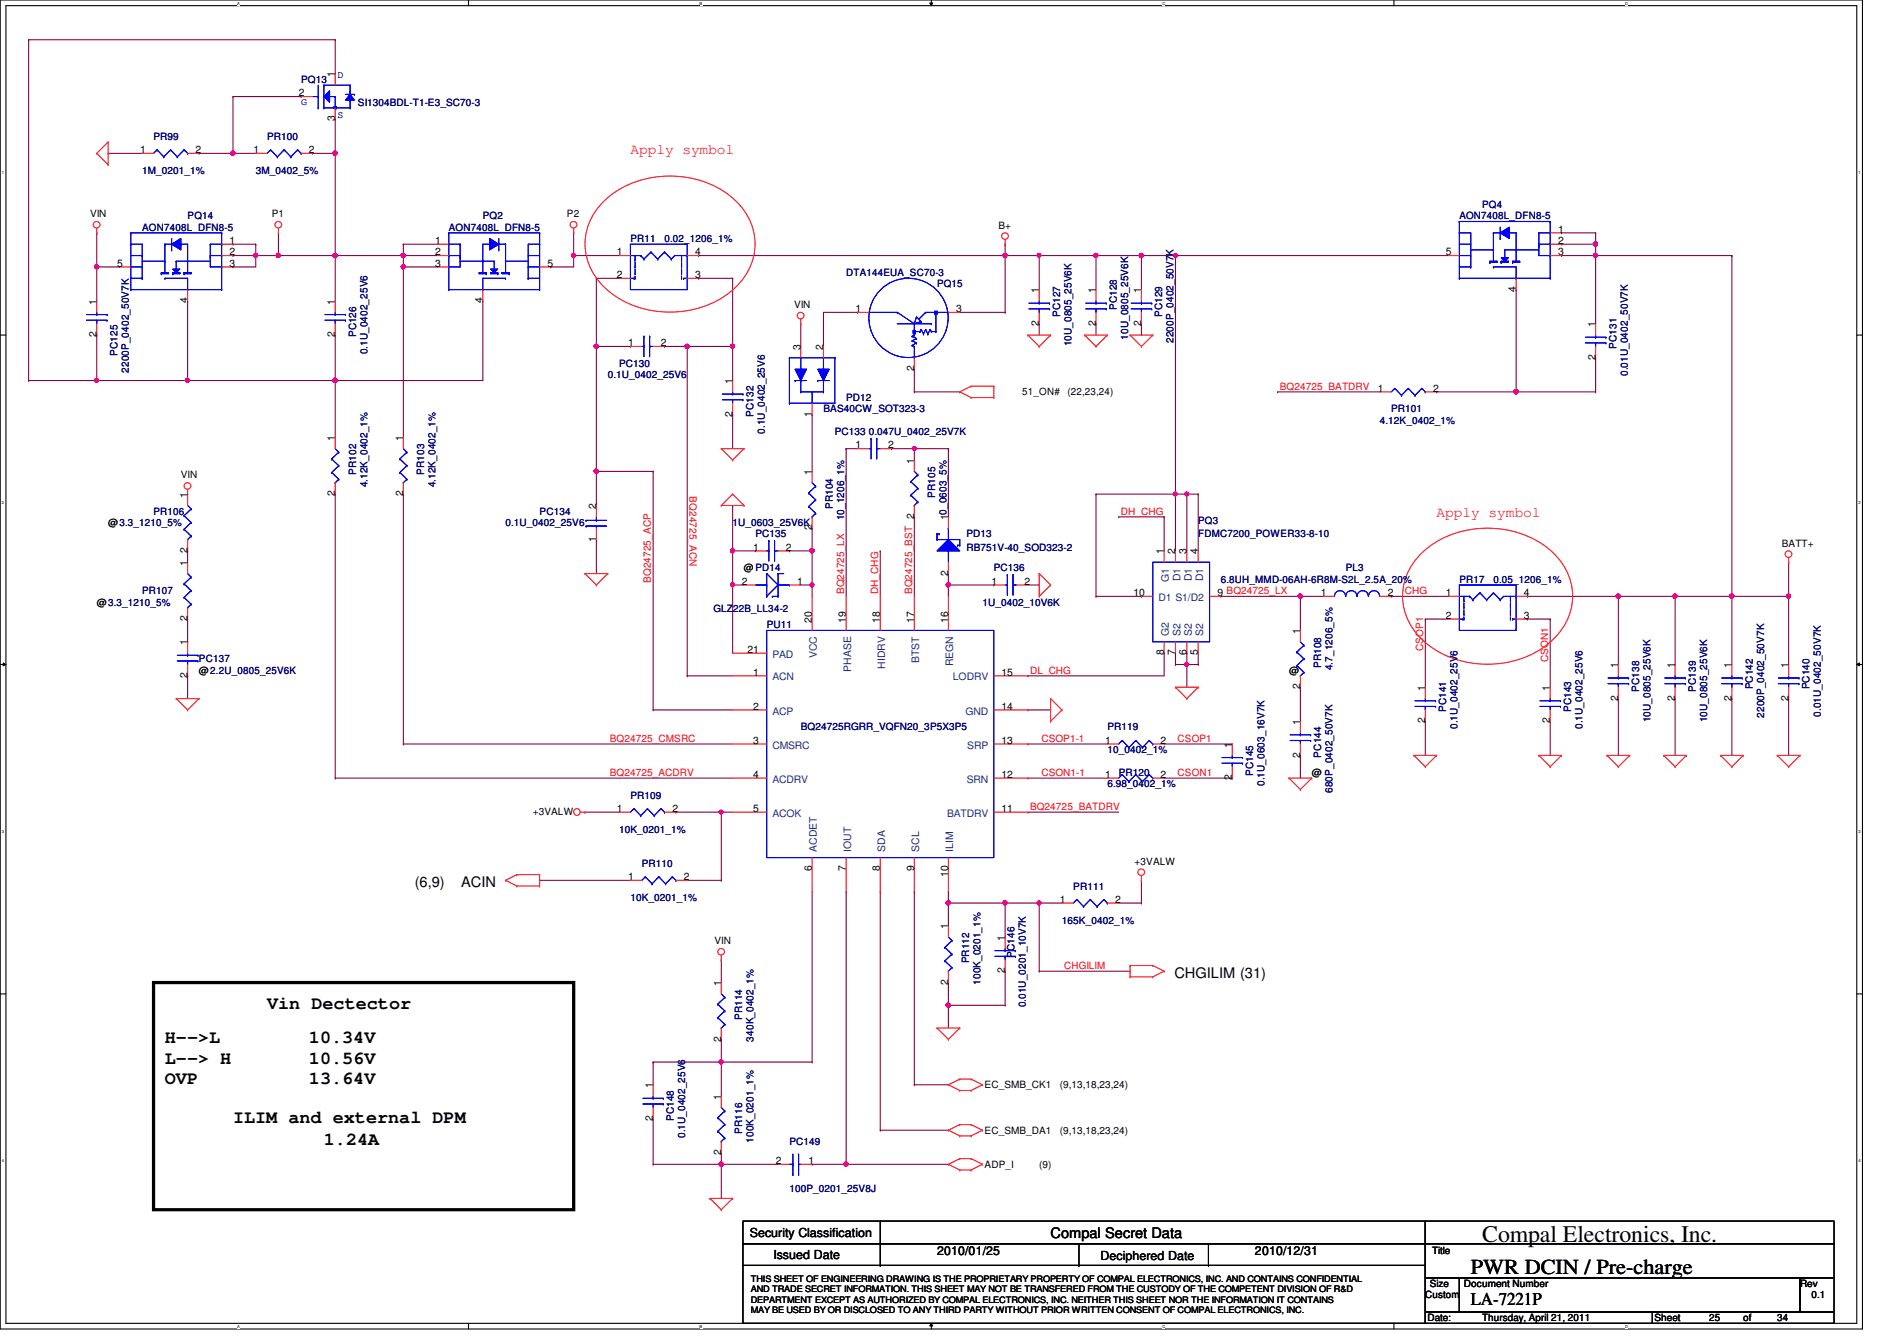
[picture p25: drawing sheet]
<svg xmlns="http://www.w3.org/2000/svg" width="297mm" height="210mm" viewBox="0 0 297 210" stroke-linecap="round" stroke-linejoin="round" font-family="sans-serif">
<defs><g id="words">
<text font-size="3.7" x="232.1" y="194.5">Compal Electronics, Inc.</text>
<text font-size="3.3" x="230.3" y="199.5">PWR DCIN / Pre-charge</text>
<g font-size="2.8">
<text x="41.8" y="157.9">Vin Dectector</text>
<text x="25.8" y="163.3">H--&gt;L</text>
<text x="25.8" y="166.5">L--&gt; H</text>
<text x="48.4" y="163.3">10.34V</text>
<text x="48.4" y="166.5">10.56V</text>
<text x="25.8" y="169.7">OVP</text>
<text x="48.4" y="169.7">13.64V</text>
<text x="36.5" y="175.7">ILIM and external DPM</text>
<text x="50.7" y="179.3">1.24A</text>
<text x="230.3" y="204.3">LA-7221P</text>
</g>
<g font-size="2.3" fill="#f00">
<text x="98.7" y="24.1">Apply symbol</text>
<text x="225" y="81">Apply symbol</text>
</g>
<g font-size="2.3">
<text x="64.9" y="138.8">(6,9)</text>
<text x="72.2" y="138.8">ACIN</text>
<text x="183.9" y="153">CHGILIM (31)</text>
<text x="164.5" y="193.8">Compal Secret Data</text>
</g>
<g font-size="1.9">
<text x="117.4" y="193.6">Security Classification</text>
<text x="121.1" y="197">Issued Date</text>
<text x="146.7" y="196.5">2010/01/25</text>
<text x="172.3" y="197.2">Deciphered Date</text>
<text x="196.5" y="196.5">2010/12/31</text>
</g>
<g font-size="1.6">
<text x="46.8" y="15.1">2</text>
<text x="52.4" y="12.1" transform="rotate(-90 52.4 12.1)">1</text>
<text x="21.9" y="24">1</text>
<text x="30.6" y="24">2</text>
<text x="39.7" y="24">1</text>
<text x="48.4" y="24">2</text>
<text x="52.4" y="19" transform="rotate(-90 52.4 19)">3</text>
<text x="14.1" y="34">VIN</text>
<text x="42.5" y="34">P1</text>
<text x="88.8" y="34">P2</text>
<text x="156.3" y="35.8">B+</text>
<text x="18.4" y="41.7">5</text>
<text x="35.9" y="41.7">3</text>
<text x="35.9" y="40">2</text>
<text x="35.9" y="38.2">1</text>
<text x="68.2" y="41.7">3</text>
<text x="68.2" y="40">2</text>
<text x="68.2" y="38.2">1</text>
<text x="85.7" y="41.7">5</text>
<text x="96.6" y="40">1</text>
<text x="108.8" y="40">4</text>
<text x="226.4" y="40">5</text>
<text x="244" y="40">3</text>
<text x="244" y="38.2">2</text>
<text x="244" y="36.4">1</text>
<text x="15.1" y="47.7" transform="rotate(-90 15.1 47.7)">1</text>
<text x="29.3" y="47.5" transform="rotate(-90 29.3 47.5)">4</text>
<text x="52.4" y="47.7" transform="rotate(-90 52.4 47.7)">1</text>
<text x="75.6" y="47.5" transform="rotate(-90 75.6 47.5)">4</text>
<text x="96.6" y="43.5">2</text>
<text x="108.8" y="43.5">3</text>
<text x="162.7" y="45.9" transform="rotate(-90 162.7 45.9)">1</text>
<text x="171.6" y="45.9" transform="rotate(-90 171.6 45.9)">1</text>
<text x="178.7" y="45.9" transform="rotate(-90 178.7 45.9)">1</text>
<text x="237.4" y="45.7" transform="rotate(-90 237.4 45.7)">4</text>
<text x="15.1" y="52.8" transform="rotate(-90 15.1 52.8)">2</text>
<text x="52.4" y="52.8" transform="rotate(-90 52.4 52.8)">2</text>
<text x="124.3" y="48.2">VIN</text>
<text x="133.9" y="48.9">1</text>
<text x="149.7" y="48.9">3</text>
<text x="162.7" y="51" transform="rotate(-90 162.7 51)">2</text>
<text x="171.6" y="51" transform="rotate(-90 171.6 51)">2</text>
<text x="178.7" y="51" transform="rotate(-90 178.7 51)">2</text>
<text x="249.8" y="51.2" transform="rotate(-90 249.8 51.2)">1</text>
<text x="98.4" y="54.2">1</text>
<text x="103.5" y="54.2">2</text>
<text x="125.3" y="54.8" transform="rotate(-90 125.3 54.8)">3</text>
<text x="128.9" y="54.8" transform="rotate(-90 128.9 54.8)">2</text>
<text x="143.1" y="58.1" transform="rotate(-90 143.1 58.1)">2</text>
<text x="249.8" y="56.3" transform="rotate(-90 249.8 56.3)">2</text>
<text x="114.7" y="65.2" transform="rotate(-90 114.7 65.2)">2</text>
<text x="114.7" y="60.1" transform="rotate(-90 114.7 60.1)">1</text>
<text x="127.1" y="65.2" transform="rotate(-90 127.1 65.2)">1</text>
<text x="160.1" y="61.9">51_ON#</text>
<text x="167.2" y="61.9">(22,23,24)</text>
<text x="215.7" y="61.3">1</text>
<text x="224.4" y="61.3">2</text>
<text x="52.4" y="69" transform="rotate(-90 52.4 69)">1</text>
<text x="63.1" y="69" transform="rotate(-90 63.1 69)">1</text>
<text x="133.9" y="70.2">1</text>
<text x="139.1" y="70.2">2</text>
<text x="28.3" y="74.9">VIN</text>
<text x="29.3" y="77.9" transform="rotate(-90 29.3 77.9)">1</text>
<text x="52.4" y="77.7" transform="rotate(-90 52.4 77.7)">2</text>
<text x="63.1" y="77.7" transform="rotate(-90 63.1 77.7)">2</text>
<text x="127.1" y="74.3" transform="rotate(-90 127.1 74.3)">1</text>
<text x="143.1" y="72.6" transform="rotate(-90 143.1 72.6)">1</text>
<text x="16.9" y="82.3">@3.3_1210_5%</text>
<text x="93.3" y="79.7" transform="rotate(-90 93.3 79.7)">2</text>
<text x="127.1" y="83" transform="rotate(-90 127.1 83)">2</text>
<text x="148.5" y="81.4" transform="rotate(-90 148.5 81.4)">10_0603_5%</text>
<text x="29.3" y="88.6" transform="rotate(-90 29.3 88.6)">1</text>
<text x="29.3" y="86.6" transform="rotate(-90 29.3 86.6)">2</text>
<text x="93.3" y="84.8" transform="rotate(-90 93.3 84.8)">1</text>
<text x="116.5" y="89.5">@PD14</text>
<text x="117.9" y="86.2">1</text>
<text x="123.1" y="86.2">2</text>
<text x="182.2" y="86.8" transform="rotate(-90 182.2 86.8)">1</text>
<text x="184" y="86.8" transform="rotate(-90 184 86.8)">2</text>
<text x="185.8" y="86.8" transform="rotate(-90 185.8 86.8)">3</text>
<text x="187.6" y="86.8" transform="rotate(-90 187.6 86.8)">4</text>
<text x="279" y="85.6">BATT+</text>
<text x="15.2" y="94.8">@3.3_1210_5%</text>
<text x="116.2" y="91.5">2</text>
<text x="124.8" y="91.5">1</text>
<text x="148.5" y="90.1" transform="rotate(-90 148.5 90.1)">2</text>
<text x="155.3" y="91.5">1</text>
<text x="160.4" y="91.5">2</text>
<text x="177.5" y="93.3">10</text>
<text x="190.6" y="93.3">9 BQ24725_LX</text>
<text x="206.8" y="93.3">1</text>
<text x="217.3" y="93.3">2</text>
<text x="226.4" y="93.3">1</text>
<text x="238.6" y="93.3">4</text>
<text x="29.3" y="101" transform="rotate(-90 29.3 101)">1</text>
<text x="29.3" y="97.2" transform="rotate(-90 29.3 97.2)">2</text>
<text x="127.1" y="97.5" transform="rotate(-90 127.1 97.5)">20</text>
<text x="132.5" y="97.5" transform="rotate(-90 132.5 97.5)">19</text>
<text x="137.8" y="97.5" transform="rotate(-90 137.8 97.5)">18</text>
<text x="143.1" y="97.5" transform="rotate(-90 143.1 97.5)">17</text>
<text x="148.5" y="97.5" transform="rotate(-90 148.5 97.5)">16</text>
<text x="203.6" y="99.2" transform="rotate(-90 203.6 99.2)">1</text>
<text x="226.4" y="96.9">2</text>
<text x="238.6" y="96.9">3</text>
<text x="29.3" y="106.1" transform="rotate(-90 29.3 106.1)">2</text>
<text x="31.2" y="105.5">@2.2U_0805_25V6K</text>
<text x="117" y="102.2">21</text>
<text x="117.9" y="105.7">1</text>
<text x="156.8" y="105.7">15</text>
<text x="182.2" y="102.6" transform="rotate(-90 182.2 102.6)">8</text>
<text x="184" y="102.6" transform="rotate(-90 184 102.6)">7</text>
<text x="185.8" y="102.6" transform="rotate(-90 185.8 102.6)">6</text>
<text x="187.6" y="102.6" transform="rotate(-90 187.6 102.6)">5</text>
<text x="201.8" y="105.5">@</text>
<text x="203.6" y="107.9" transform="rotate(-90 203.6 107.9)">2</text>
<text x="253.4" y="104.6" transform="rotate(-90 253.4 104.6)">1</text>
<text x="262.3" y="104.6" transform="rotate(-90 262.3 104.6)">1</text>
<text x="271.1" y="104.6" transform="rotate(-90 271.1 104.6)">1</text>
<text x="280" y="104.6" transform="rotate(-90 280 104.6)">1</text>
<text x="117.9" y="111.1">2</text>
<text x="156.8" y="111.1">14</text>
<text x="203.6" y="113.5" transform="rotate(-90 203.6 113.5)">1</text>
<text x="223.1" y="113.2" transform="rotate(-90 223.1 113.2)">2</text>
<text x="223.1" y="108.1" transform="rotate(-90 223.1 108.1)">1</text>
<text x="242.7" y="113.2" transform="rotate(-90 242.7 113.2)">2</text>
<text x="242.7" y="108.1" transform="rotate(-90 242.7 108.1)">1</text>
<text x="253.4" y="109.7" transform="rotate(-90 253.4 109.7)">2</text>
<text x="262.3" y="109.7" transform="rotate(-90 262.3 109.7)">2</text>
<text x="271.1" y="109.7" transform="rotate(-90 271.1 109.7)">2</text>
<text x="280" y="109.7" transform="rotate(-90 280 109.7)">2</text>
<text x="117.9" y="116.4">3</text>
<text x="156.8" y="116.4">13</text>
<text x="173.1" y="116.4">1</text>
<text x="181.7" y="116.4">2</text>
<text x="192.9" y="117" transform="rotate(-90 192.9 117)">1</text>
<text x="203.6" y="118.6" transform="rotate(-90 203.6 118.6)">2</text>
<text x="117.9" y="121.8">4</text>
<text x="156.8" y="121.8">12</text>
<text x="173.1" y="121.8">1</text>
<text x="181.7" y="121.8">2</text>
<text x="192.9" y="122.1" transform="rotate(-90 192.9 122.1)">2</text>
<text x="205.4" y="121.5">@</text>
<text x="83.4" y="127.5">+3VALW</text>
<text x="96.6" y="127.1">1</text>
<text x="105.3" y="127.1">2</text>
<text x="117.9" y="127.1">5</text>
<text x="156.8" y="127.1">11</text>
<text x="98.4" y="137.8">1</text>
<text x="107.1" y="137.8">2</text>
<text x="127.1" y="136.4" transform="rotate(-90 127.1 136.4)">6</text>
<text x="132.5" y="136.4" transform="rotate(-90 132.5 136.4)">7</text>
<text x="137.8" y="136.4" transform="rotate(-90 137.8 136.4)">8</text>
<text x="143.1" y="136.4" transform="rotate(-90 143.1 136.4)">9</text>
<text x="148.5" y="137.2" transform="rotate(-90 148.5 137.2)">10</text>
<text x="177.7" y="135.3">+3VALW</text>
<text x="165.9" y="141.3">1</text>
<text x="174.6" y="141.3">2</text>
<text x="111.9" y="147.8">VIN</text>
<text x="148.5" y="145.5" transform="rotate(-90 148.5 145.5)">1</text>
<text x="157.3" y="147.2" transform="rotate(-90 157.3 147.2)">1</text>
<text x="112.9" y="154.3" transform="rotate(-90 112.9 154.3)">1</text>
<text x="148.5" y="154.1" transform="rotate(-90 148.5 154.1)">2</text>
<text x="157.3" y="152.4" transform="rotate(-90 157.3 152.4)">2</text>
<text x="112.9" y="163" transform="rotate(-90 112.9 163)">2</text>
<text x="102.2" y="170.3" transform="rotate(-90 102.2 170.3)">1</text>
<text x="112.9" y="172.1" transform="rotate(-90 112.9 172.1)">1</text>
<text x="154.2" y="170.3">EC_SMB_CK1</text>
<text x="165.9" y="170.3">(9,13,18,23,24)</text>
<text x="102.2" y="175.5" transform="rotate(-90 102.2 175.5)">2</text>
<text x="154.2" y="177.5">EC_SMB_DA1</text>
<text x="165.9" y="177.5">(9,13,18,23,24)</text>
<text x="112.9" y="180.8" transform="rotate(-90 112.9 180.8)">2</text>
<text x="121.5" y="182.2">2</text>
<text x="126.6" y="182.2">1</text>
<text x="154.2" y="182.8">ADP_I</text>
<text x="162.7" y="182.8">(9)</text>
<text x="224.2" y="196.3">Title</text>
<text x="223.2" y="203.2">Custom</text>
<text x="223.9" y="201.5">Size</text>
<text x="229.2" y="201.5">Document Number</text>
<text x="281.9" y="201.5">Rev</text>
<text x="283.6" y="203.2">0.1</text>
<text x="223.5" y="206.8">Date:</text>
<text x="232.1" y="206.8">Thursday, April 21, 2011</text>
<text x="259.1" y="206.8">Sheet</text>
<text x="267.6" y="206.8">25</text>
<text x="273" y="206.8">of</text>
<text x="278.3" y="206.8">34</text>
</g>
<g font-size="1.6" fill="#00f">
<text x="47.2" y="16.5">G</text>
<text x="52.8" y="12.2">D</text>
<text x="52.8" y="18.5">S</text>
</g>
<g font-size="1.6" fill="#000080">
<text x="47.2" y="13">PQ13</text>
<text x="56" y="16.6">SI1304BDL-T1-E3_SC70-3</text>
<text x="24" y="21.9">PR99</text>
<text x="41.8" y="21.9">PR100</text>
<text x="22.3" y="27.2">1M_0201_1%</text>
<text x="40" y="27.2">3M_0402_5%</text>
<text x="29.4" y="34.3">PQ14</text>
<text x="75.6" y="34.3">PQ2</text>
<text x="228.5" y="34.3">AON7408L_DFN8-5</text>
<text x="232.1" y="32.6">PQ4</text>
<text x="22.3" y="36.1">AON7408L_DFN8-5</text>
<text x="70.3" y="36.1">AON7408L_DFN8-5</text>
<text x="98.7" y="37.9">PR11</text>
<text x="104.1" y="37.9">0.02_1206_1%</text>
<text x="132.5" y="43.2">DTA144EUA_SC70-3</text>
<text x="146.7" y="45">PQ15</text>
<text x="55.7" y="52.8" transform="rotate(-90 55.7 52.8)">PC126</text>
<text x="166" y="49.6" transform="rotate(-90 166 49.6)">PC127</text>
<text x="174.9" y="48.6" transform="rotate(-90 174.9 48.6)">PC128</text>
<text x="176.7" y="53.2" transform="rotate(-90 176.7 53.2)">10U_0805_25V6K</text>
<text x="182" y="49.6" transform="rotate(-90 182 49.6)">PC129</text>
<text x="183.8" y="53.7" transform="rotate(-90 183.8 53.7)">2200P_0402_50V7K</text>
<text x="18.4" y="55.7" transform="rotate(-90 18.4 55.7)">PC125</text>
<text x="20.2" y="58.3" transform="rotate(-90 20.2 58.3)">2200P_0402_50V7K</text>
<text x="57.5" y="55.5" transform="rotate(-90 57.5 55.5)">0.1U_0402_25V6</text>
<text x="95.2" y="59.2">0.1U_0402_25V6</text>
<text x="96.9" y="57.4">PC130</text>
<text x="167.8" y="54.2" transform="rotate(-90 167.8 54.2)">10U_0805_25V6K</text>
<text x="253.1" y="54.6" transform="rotate(-90 253.1 54.6)">PC131</text>
<text x="254.9" y="58.8" transform="rotate(-90 254.9 58.8)">0.01U_0402_50V7K</text>
<text x="118" y="65.2" transform="rotate(-90 118 65.2)">PC132</text>
<text x="128.9" y="64.6">BAS40CW_SOT323-3</text>
<text x="132.5" y="62.8">PD12</text>
<text x="217.8" y="64.6">PR101</text>
<text x="119.8" y="67.9" transform="rotate(-90 119.8 67.9)">0.1U_0402_25V6</text>
<text x="130.7" y="68.1">PC133</text>
<text x="136.1" y="68.1">0.047U_0402_25V7K</text>
<text x="216.1" y="66.3">4.12K_0402_1%</text>
<text x="55.7" y="74.3" transform="rotate(-90 55.7 74.3)">PR102</text>
<text x="57.5" y="76.3" transform="rotate(-90 57.5 76.3)">4.12K_0402_1%</text>
<text x="66.4" y="74.3" transform="rotate(-90 66.4 74.3)">PR103</text>
<text x="68.2" y="76.3" transform="rotate(-90 68.2 76.3)">4.12K_0402_1%</text>
<text x="146.4" y="77.9" transform="rotate(-90 146.4 77.9)">PR105</text>
<text x="24" y="80.6">PR106</text>
<text x="79.2" y="82.3">0.1U_0402_25V6</text>
<text x="84.5" y="80.6">PC134</text>
<text x="114.7" y="82.3">1U_0603_25V6K</text>
<text x="130.4" y="79.7" transform="rotate(-90 130.4 79.7)">PR104</text>
<text x="132.2" y="81.4" transform="rotate(-90 132.2 81.4)">10_1206_1%</text>
<text x="187.6" y="82">PQ3</text>
<text x="118.3" y="84.1">PC135</text>
<text x="151.3" y="84.1">PD13</text>
<text x="151.3" y="86.2">RB751V-40_SOD323-2</text>
<text x="155.6" y="89.5">PC136</text>
<text x="187.6" y="84.1">FDMC7200_POWER33-8-10</text>
<text x="210.7" y="89.5">PL3</text>
<text x="22.3" y="93">PR107</text>
<text x="111.7" y="95.8">GLZ22B_LL34-2</text>
<text x="153.8" y="94.8">1U_0402_10V6K</text>
<text x="191.2" y="91.2">6.8UH_MMD-06AH-6R8M-S2L_2.5A_20%</text>
<text x="228.5" y="91.2">PR17</text>
<text x="233.8" y="91.2">0.05_1206_1%</text>
<text x="120.1" y="98.3">PU11</text>
<text x="31.2" y="103.7">PC137</text>
<text x="206.9" y="104.6" transform="rotate(-90 206.9 104.6)">PR108</text>
<text x="208.7" y="104.9" transform="rotate(-90 208.7 104.9)">4.7_1206_5%</text>
<text x="274.4" y="107.9" transform="rotate(-90 274.4 107.9)">PC142</text>
<text x="283.3" y="107.9" transform="rotate(-90 283.3 107.9)">PC140</text>
<text x="226.4" y="111.5" transform="rotate(-90 226.4 111.5)">PC141</text>
<text x="246" y="111.5" transform="rotate(-90 246 111.5)">PC143</text>
<text x="256.7" y="108.3" transform="rotate(-90 256.7 108.3)">PC138</text>
<text x="258.4" y="113.1" transform="rotate(-90 258.4 113.1)">10U_0805_25V6K</text>
<text x="265.6" y="108.3" transform="rotate(-90 265.6 108.3)">PC139</text>
<text x="267.3" y="113.1" transform="rotate(-90 267.3 113.1)">10U_0805_25V6K</text>
<text x="276.2" y="112.4" transform="rotate(-90 276.2 112.4)">2200P_0402_50V7K</text>
<text x="285.1" y="112.2" transform="rotate(-90 285.1 112.2)">0.01U_0402_50V7K</text>
<text x="125.4" y="114.3">BQ24725RGRR_VQFN20_3P5X3P5</text>
<text x="173.4" y="114.3">PR119</text>
<text x="173.4" y="117.9">10_0402_1%</text>
<text x="206.9" y="118.6" transform="rotate(-90 206.9 118.6)">PC144</text>
<text x="228.2" y="114.1" transform="rotate(-90 228.2 114.1)">0.1U_0402_25V6</text>
<text x="247.8" y="114.1" transform="rotate(-90 247.8 114.1)">0.1U_0402_25V6</text>
<text x="98.7" y="125">PR109</text>
<text x="173.4" y="123.2">6.98_0402_1%</text>
<text x="175.2" y="121.5">PR120</text>
<text x="196.2" y="121.5" transform="rotate(-90 196.2 121.5)">PC145</text>
<text x="198" y="123" transform="rotate(-90 198 123)">0.1U_0603_16V7K</text>
<text x="208.7" y="124.1" transform="rotate(-90 208.7 124.1)">680P_0402_50V7K</text>
<text x="96.9" y="130.3">10K_0201_1%</text>
<text x="100.5" y="135.7">PR110</text>
<text x="98.7" y="141">10K_0201_1%</text>
<text x="168.1" y="139.2">PR111</text>
<text x="158.9" y="149.9" transform="rotate(-90 158.9 149.9)">PC146</text>
<text x="166.3" y="144.6">165K_0402_1%</text>
<text x="151.8" y="150.8" transform="rotate(-90 151.8 150.8)">PR112</text>
<text x="153.5" y="154.1" transform="rotate(-90 153.5 154.1)">100K_0201_1%</text>
<text x="116.2" y="159.7" transform="rotate(-90 116.2 159.7)">PR114</text>
<text x="160.7" y="157.7" transform="rotate(-90 160.7 157.7)">0.01U_0201_10V7K</text>
<text x="118" y="163" transform="rotate(-90 118 163)">340K_0402_1%</text>
<text x="105.5" y="175.5" transform="rotate(-90 105.5 175.5)">PC148</text>
<text x="107.3" y="178.1" transform="rotate(-90 107.3 178.1)">0.1U_0402_25V6</text>
<text x="116.2" y="177.5" transform="rotate(-90 116.2 177.5)">PR116</text>
<text x="118" y="178.9" transform="rotate(-90 118 178.9)">100K_0201_1%</text>
<text x="123.6" y="179.2">PC149</text>
<text x="123.6" y="186.5">100P_0201_25V8J</text>
</g>
<g font-size="1.6" fill="#f00">
<text x="200.4" y="61">BQ24725_BATDRV</text>
<text x="107.9" y="77.7" transform="rotate(90 107.9 77.7)">BQ24725_ACN</text>
<text x="175.5" y="80.6">DH_CHG</text>
<text x="101.9" y="91.2" transform="rotate(-90 101.9 91.2)">BQ24725_ACP</text>
<text x="132.2" y="93" transform="rotate(-90 132.2 93)">BQ24725_LX</text>
<text x="137.5" y="93" transform="rotate(-90 137.5 93)">DH_CHG</text>
<text x="142.8" y="93" transform="rotate(-90 142.8 93)">BQ24725_BST 2</text>
<text x="220" y="93">CHG</text>
<text x="222.8" y="101.9" transform="rotate(-90 222.8 101.9)">CSOP1</text>
<text x="161.3" y="105.5">DL_CHG</text>
<text x="242.4" y="103.7" transform="rotate(-90 242.4 103.7)">CSON1</text>
<text x="95.5" y="116.1">BQ24725_CMSRC</text>
<text x="163.1" y="116.1">CSOP1-1</text>
<text x="184.4" y="116.1">CSOP1</text>
<text x="95.5" y="121.5">BQ24725_ACDRV</text>
<text x="163.1" y="121.5">CSON1-1</text>
<text x="184.4" y="121.5">CSON1</text>
<text x="161.3" y="126.8">BQ24725_BATDRV</text>
<text x="166.6" y="151.7">CHGILIM</text>
</g>
<g font-size="1.6" fill="#004080">
<text x="181.4" y="94.1">D1 S1/D2</text>
<text x="183" y="91.1" transform="rotate(-90 183 91.1)">G1</text>
<text x="184.8" y="91" transform="rotate(-90 184.8 91)">D1</text>
<text x="186.6" y="91" transform="rotate(-90 186.6 91)">D1</text>
<text x="188.4" y="91" transform="rotate(-90 188.4 91)">D1</text>
<text x="183" y="99.6" transform="rotate(-90 183 99.6)">G2</text>
<text x="184.8" y="99.6" transform="rotate(-90 184.8 99.6)">S2</text>
<text x="186.6" y="99.6" transform="rotate(-90 186.6 99.6)">S2</text>
<text x="188.4" y="99.6" transform="rotate(-90 188.4 99.6)">S2</text>
<text x="120.9" y="106.5">ACN</text>
<text x="120.9" y="103">PAD</text>
<text x="127.9" y="103" transform="rotate(-90 127.9 103)">VCC</text>
<text x="133.3" y="105.2" transform="rotate(-90 133.3 105.2)">PHASE</text>
<text x="138.6" y="104.7" transform="rotate(-90 138.6 104.7)">HIDRV</text>
<text x="143.9" y="103.8" transform="rotate(-90 143.9 103.8)">BTST</text>
<text x="149.2" y="106.5">LODRV</text>
<text x="149.3" y="104.3" transform="rotate(-90 149.3 104.3)">REGN</text>
<text x="120.9" y="111.8">ACP</text>
<text x="151.2" y="111.8">GND</text>
<text x="120.9" y="117.2">CMSRC</text>
<text x="151.5" y="117.2">SRP</text>
<text x="120.9" y="122.5">ACDRV</text>
<text x="151.4" y="122.5">SRN</text>
<text x="120.9" y="127.8">ACOK</text>
<text x="148.3" y="127.8">BATDRV</text>
<text x="127.9" y="133.3" transform="rotate(-90 127.9 133.3)">ACDET</text>
<text x="133.3" y="133.3" transform="rotate(-90 133.3 133.3)">IOUT</text>
<text x="138.6" y="133.3" transform="rotate(-90 138.6 133.3)">SDA</text>
<text x="143.9" y="133.3" transform="rotate(-90 143.9 133.3)">SCL</text>
<text x="149.3" y="133.3" transform="rotate(-90 149.3 133.3)">ILIM</text>
</g>
<g font-size="1.4">
<text x="117.6" y="200.6">THIS SHEET OF ENGINEERING DRAWING IS THE PROPRIETARY PROPERTY OF COMPAL ELECTRONICS, INC. AND CONTAINS CONFIDENTIAL</text>
<text x="117.6" y="202.3">AND TRADE SECRET INFORMATION. THIS SHEET MAY NOT BE TRANSFERED FROM THE CUSTODY OF THE COMPETENT DIVISION OF R&amp;D</text>
<text x="117.6" y="203.9">DEPARTMENT EXCEPT AS AUTHORIZED BY COMPAL ELECTRONICS, INC. NEITHER THIS SHEET NOR THE INFORMATION IT CONTAINS</text>
<text x="117.6" y="205.6">MAY BE USED BY OR DISCLOSED TO ANY THIRD PARTY WITHOUT PRIOR WRITTEN CONSENT OF COMPAL ELECTRONICS, INC.</text>
</g>
<g font-size=".6">
<text x="37.1" y=".7">A</text>
<text x="109.6" y=".7">B</text>
<text x="182" y=".7">C</text>
<text x="254.5" y=".7">D</text>
<text x=".3" y="27.3">1</text>
<text x="291" y="27.3">1</text>
<text x=".3" y="78.8">2</text>
<text x="291" y="78.8">2</text>
<text x=".3" y="130.4">3</text>
<text x="291" y="130.4">3</text>
<text x=".3" y="181.9">4</text>
<text x="291" y="181.9">4</text>
<text x="37.1" y="207.9">A</text>
<text x="109.6" y="207.9">B</text>
<text x="182" y="207.9">C</text>
<text x="254.5" y="207.9">D</text>
</g>
</g></defs>
<path d="M0 0h291.6v208h-291.6zM.9 .9h289.8v206.2h-289.8z" fill="none" stroke="#000" stroke-width=".17"/>
<g fill="#fff">
<path d="M37.1 .1h.4v.7h-.4z"/>
<path d="M37.1 207.3h.4v.7h-.4z"/>
</g>
<path d="M73.4 0v.9M73.4 207.1v.9" fill="none" stroke="#000" stroke-width=".17"/>
<g fill="#fff">
<path d="M109.6 .1h.4v.7h-.4z"/>
<path d="M109.6 207.3h.4v.7h-.4z"/>
</g>
<path d="M145.8 0v.9M145.8 207.1v.9" fill="none" stroke="#000" stroke-width=".17"/>
<path d="M145.6 .5h.4l-.2 .4zM145.8 207.1l.2 .5h-.4z" fill="#000"/>
<path d="M145.6 .5h.4l-.2 .4zM145.8 207.1l.2 .5h-.4z" fill="none" stroke="#000" stroke-width=".16"/>
<g fill="#fff">
<path d="M182 .1h.5v.7h-.5z"/>
<path d="M182 207.3h.5v.7h-.5z"/>
</g>
<path d="M218.3 0v.9M218.3 207.1v.9" fill="none" stroke="#000" stroke-width=".17"/>
<g fill="#fff">
<path d="M254.5 .1h.4v.7h-.4z"/>
<path d="M254.5 207.3h.4v.7h-.4z"/>
<path d="M.3 26.7h.3v.7h-.3z"/>
<path d="M291 26.7h.3v.7h-.3z"/>
<path d="M.3 78.2h.3v.8h-.3z"/>
<path d="M291 78.2h.3v.8h-.3z"/>
</g>
<path d="M0 52.5h.9M290.7 52.5h.9" fill="none" stroke="#000" stroke-width=".17"/>
<g fill="#fff">
<path d="M.3 129.8h.3v.7h-.3z"/>
<path d="M291 129.8h.3v.7h-.3z"/>
</g>
<path d="M0 104h.9M290.7 104h.9" fill="none" stroke="#000" stroke-width=".17"/>
<path d="M.5 103.8l.4 .2-.4 .2zM290.7 104l.5-.2v.4z" fill="#000"/>
<path d="M.5 103.8l.4 .2-.4 .2zM290.7 104l.5-.2v.4z" fill="none" stroke="#000" stroke-width=".16"/>
<g fill="#fff">
<path d="M.3 181.4h.3v.7h-.3z"/>
<path d="M291 181.4h.3v.7h-.3z"/>
</g>
<path d="M0 155.6h.9M290.7 155.6h.9" fill="none" stroke="#000" stroke-width=".17"/>
<path d="M91.6 127.1h.1M91.6 127.1h5.3M178.7 137.8h.1M178.7 137.8v3.6M175.2 141.4h3.5M178.7 141.4h.1M132.5 182.2h.1M132.5 182.2h16" fill="none" stroke="#800040" stroke-width=".17"/>
<circle cx="132.5" cy="182.2" r=".32" fill="#f0f"/>
<circle cx="132.5" cy="182.2" r=".32" fill="none" stroke="#f0f" stroke-width=".17"/>
<path d="M132.5 139.6h.1M132.5 139.6v42.6" fill="none" stroke="#800040" stroke-width=".17"/>
<circle cx="132.5" cy="182.2" r=".32" fill="#f0f"/>
<circle cx="132.5" cy="182.2" r=".32" fill="none" stroke="#f0f" stroke-width=".17"/>
<path d="M127.2 182.2h.1M127.2 182.2h5.3" fill="none" stroke="#800040" stroke-width=".17"/>
<circle cx="132.5" cy="182.2" r=".32" fill="#f0f"/>
<circle cx="132.5" cy="182.2" r=".32" fill="none" stroke="#f0f" stroke-width=".17"/>
<path d="M109.4 40h.1M109.4 40h48M162.7 40h.1M162.7 40v5.3" fill="none" stroke="#800040" stroke-width=".17"/>
<circle cx="157.4" cy="40" r=".32" fill="#f0f"/>
<circle cx="157.4" cy="40" r=".32" fill="none" stroke="#f0f" stroke-width=".17"/>
<path d="M157.4 38.2h.1M157.4 38.2v1.8" fill="none" stroke="#800040" stroke-width=".17"/>
<circle cx="157.4" cy="40" r=".32" fill="#f0f"/>
<circle cx="157.4" cy="40" r=".32" fill="none" stroke="#f0f" stroke-width=".17"/>
<path d="M178.7 40h.1M178.7 40v5.3" fill="none" stroke="#800040" stroke-width=".17"/>
<circle cx="178.7" cy="40" r=".32" fill="#f0f"/>
<circle cx="178.7" cy="40" r=".32" fill="none" stroke="#f0f" stroke-width=".17"/>
<path d="M171.6 40h.1M171.6 40h7.1" fill="none" stroke="#800040" stroke-width=".17"/>
<circle cx="178.7" cy="40" r=".32" fill="#f0f"/>
<circle cx="178.7" cy="40" r=".32" fill="none" stroke="#f0f" stroke-width=".17"/>
<circle cx="171.6" cy="40" r=".32" fill="#f0f"/>
<circle cx="171.6" cy="40" r=".32" fill="none" stroke="#f0f" stroke-width=".17"/>
<path d="M162.7 40h.1M162.7 40h8.9M171.6 40h.1M171.6 40v5.3" fill="none" stroke="#800040" stroke-width=".17"/>
<circle cx="171.6" cy="40" r=".32" fill="#f0f"/>
<circle cx="171.6" cy="40" r=".32" fill="none" stroke="#f0f" stroke-width=".17"/>
<circle cx="162.7" cy="40" r=".32" fill="#f0f"/>
<circle cx="162.7" cy="40" r=".32" fill="none" stroke="#f0f" stroke-width=".17"/>
<path d="M184.1 77.3h.1M184.1 77.3v8.9" fill="none" stroke="#800040" stroke-width=".17"/>
<circle cx="184" cy="77.3" r=".32" fill="#f0f"/>
<circle cx="184" cy="77.3" r=".32" fill="none" stroke="#f0f" stroke-width=".17"/>
<path d="M280.1 93.3h.1M280.1 93.3v10.7" fill="none" stroke="#800040" stroke-width=".17"/>
<circle cx="280" cy="93.3" r=".32" fill="#f0f"/>
<circle cx="280" cy="93.3" r=".32" fill="none" stroke="#f0f" stroke-width=".17"/>
<path d="M271.2 93.3h.1M271.2 93.3h8.9" fill="none" stroke="#800040" stroke-width=".17"/>
<circle cx="280" cy="93.3" r=".32" fill="#f0f"/>
<circle cx="280" cy="93.3" r=".32" fill="none" stroke="#f0f" stroke-width=".17"/>
<circle cx="271.2" cy="93.3" r=".32" fill="#f0f"/>
<circle cx="271.2" cy="93.3" r=".32" fill="none" stroke="#f0f" stroke-width=".17"/>
<path d="M271.2 40h.1M271.2 40v53.3" fill="none" stroke="#800040" stroke-width=".17"/>
<circle cx="271.2" cy="93.3" r=".32" fill="#f0f"/>
<circle cx="271.2" cy="93.3" r=".32" fill="none" stroke="#f0f" stroke-width=".17"/>
<path d="M271.2 93.3h.1M271.2 93.3v10.7" fill="none" stroke="#800040" stroke-width=".17"/>
<circle cx="271.2" cy="93.3" r=".32" fill="#f0f"/>
<circle cx="271.2" cy="93.3" r=".32" fill="none" stroke="#f0f" stroke-width=".17"/>
<path d="M262.3 93.3h.1M262.3 93.3h8.9" fill="none" stroke="#800040" stroke-width=".17"/>
<circle cx="271.2" cy="93.3" r=".32" fill="#f0f"/>
<circle cx="271.2" cy="93.3" r=".32" fill="none" stroke="#f0f" stroke-width=".17"/>
<circle cx="262.3" cy="93.3" r=".32" fill="#f0f"/>
<circle cx="262.3" cy="93.3" r=".32" fill="none" stroke="#f0f" stroke-width=".17"/>
<path d="M262.3 93.3v10.7M262.3 104h.1" fill="none" stroke="#800040" stroke-width=".17"/>
<circle cx="262.3" cy="93.3" r=".32" fill="#f0f"/>
<circle cx="262.3" cy="93.3" r=".32" fill="none" stroke="#f0f" stroke-width=".17"/>
<path d="M253.4 93.3h.1M253.4 93.3v10.7" fill="none" stroke="#800040" stroke-width=".17"/>
<circle cx="253.4" cy="93.3" r=".32" fill="#f0f"/>
<circle cx="253.4" cy="93.3" r=".32" fill="none" stroke="#f0f" stroke-width=".17"/>
<path d="M239.2 93.3h.1M239.2 93.3h14.2" fill="none" stroke="#800040" stroke-width=".17"/>
<circle cx="253.4" cy="93.3" r=".32" fill="#f0f"/>
<circle cx="253.4" cy="93.3" r=".32" fill="none" stroke="#f0f" stroke-width=".17"/>
<path d="M253.4 93.3h.1M253.4 93.3h8.9" fill="none" stroke="#800040" stroke-width=".17"/>
<circle cx="262.3" cy="93.3" r=".32" fill="#f0f"/>
<circle cx="262.3" cy="93.3" r=".32" fill="none" stroke="#f0f" stroke-width=".17"/>
<circle cx="253.4" cy="93.3" r=".32" fill="#f0f"/>
<circle cx="253.4" cy="93.3" r=".32" fill="none" stroke="#f0f" stroke-width=".17"/>
<path d="M249.8 40h.1M249.8 40v10.7" fill="none" stroke="#800040" stroke-width=".17"/>
<circle cx="249.8" cy="40" r=".32" fill="#f0f"/>
<circle cx="249.8" cy="40" r=".32" fill="none" stroke="#f0f" stroke-width=".17"/>
<path d="M249.8 38.2h.1M249.8 38.2v1.8" fill="none" stroke="#800040" stroke-width=".17"/>
<circle cx="249.8" cy="40" r=".32" fill="#f0f"/>
<circle cx="249.8" cy="40" r=".32" fill="none" stroke="#f0f" stroke-width=".17"/>
<circle cx="249.8" cy="38.2" r=".32" fill="#f0f"/>
<circle cx="249.8" cy="38.2" r=".32" fill="none" stroke="#f0f" stroke-width=".17"/>
<path d="M244.5 38.2h.1M244.5 38.2h5.3" fill="none" stroke="#800040" stroke-width=".17"/>
<circle cx="249.8" cy="38.2" r=".32" fill="#f0f"/>
<circle cx="249.8" cy="38.2" r=".32" fill="none" stroke="#f0f" stroke-width=".17"/>
<path d="M280.1 88h.1M280.1 88v5.3" fill="none" stroke="#800040" stroke-width=".17"/>
<circle cx="280" cy="93.3" r=".32" fill="#f0f"/>
<circle cx="280" cy="93.3" r=".32" fill="none" stroke="#f0f" stroke-width=".17"/>
<path d="M244.5 36.4h.1M244.5 36.4h5.3M249.8 36.4h.1M249.8 36.4v1.8M244.5 40h.1M244.5 40h5.3" fill="none" stroke="#800040" stroke-width=".17"/>
<circle cx="249.8" cy="38.2" r=".32" fill="#f0f"/>
<circle cx="249.8" cy="38.2" r=".32" fill="none" stroke="#f0f" stroke-width=".17"/>
<path d="M107.6 54.2h.1M107.6 54.2v51.6M52.5 77.3h.1M52.5 77.3v44.5M107.6 105.8h.1M107.6 105.8h7.1M52.5 121.8h.1M52.5 121.8h62.2" fill="none" stroke="#800040" stroke-width=".17"/>
<circle cx="107.6" cy="54.2" r=".32" fill="#f0f"/>
<circle cx="107.6" cy="54.2" r=".32" fill="none" stroke="#f0f" stroke-width=".17"/>
<path d="M107.6 54.2h7.1M114.7 54.2h.1" fill="none" stroke="#800040" stroke-width=".17"/>
<circle cx="107.6" cy="54.2" r=".32" fill="#f0f"/>
<circle cx="107.6" cy="54.2" r=".32" fill="none" stroke="#f0f" stroke-width=".17"/>
<circle cx="114.7" cy="54.2" r=".32" fill="#f0f"/>
<circle cx="114.7" cy="54.2" r=".32" fill="none" stroke="#f0f" stroke-width=".17"/>
<path d="M114.7 43.6h.1M114.7 43.6v10.6" fill="none" stroke="#800040" stroke-width=".17"/>
<circle cx="114.7" cy="54.2" r=".32" fill="#f0f"/>
<circle cx="114.7" cy="54.2" r=".32" fill="none" stroke="#f0f" stroke-width=".17"/>
<path d="M104.1 54.2h.1M104.1 54.2h3.5M109.4 43.6h.1M109.4 43.6h5.3" fill="none" stroke="#800040" stroke-width=".17"/>
<circle cx="107.6" cy="54.2" r=".32" fill="#f0f"/>
<circle cx="107.6" cy="54.2" r=".32" fill="none" stroke="#f0f" stroke-width=".17"/>
<path d="M114.7 54.2h.1M114.7 54.2v5.4" fill="none" stroke="#800040" stroke-width=".17"/>
<circle cx="114.7" cy="54.2" r=".32" fill="#f0f"/>
<circle cx="114.7" cy="54.2" r=".32" fill="none" stroke="#f0f" stroke-width=".17"/>
<path d="M93.4 43.6h.1M93.4 54.2h.1M93.4 43.6h3.5M93.4 43.6v10.6" fill="none" stroke="#800040" stroke-width=".17"/>
<circle cx="93.4" cy="54.2" r=".32" fill="#f0f"/>
<circle cx="93.4" cy="54.2" r=".32" fill="none" stroke="#f0f" stroke-width=".17"/>
<path d="M93.4 54.2h5.3M98.7 54.2h.1" fill="none" stroke="#800040" stroke-width=".17"/>
<circle cx="93.4" cy="54.2" r=".32" fill="#f0f"/>
<circle cx="93.4" cy="54.2" r=".32" fill="none" stroke="#f0f" stroke-width=".17"/>
<path d="M93.4 73.8h.1M93.4 73.8h8.9M102.3 73.8h.1M102.3 73.8v37.3M102.3 111.1h.1M102.3 111.1h12.4" fill="none" stroke="#800040" stroke-width=".17"/>
<circle cx="93.4" cy="73.8" r=".32" fill="#f0f"/>
<circle cx="93.4" cy="73.8" r=".32" fill="none" stroke="#f0f" stroke-width=".17"/>
<path d="M93.4 79.1h.1M93.4 73.8v5.3" fill="none" stroke="#800040" stroke-width=".17"/>
<circle cx="93.4" cy="73.8" r=".32" fill="#f0f"/>
<circle cx="93.4" cy="73.8" r=".32" fill="none" stroke="#f0f" stroke-width=".17"/>
<path d="M93.4 54.2v19.6M93.4 73.8h.1" fill="none" stroke="#800040" stroke-width=".17"/>
<circle cx="93.4" cy="54.2" r=".32" fill="#f0f"/>
<circle cx="93.4" cy="54.2" r=".32" fill="none" stroke="#f0f" stroke-width=".17"/>
<circle cx="93.4" cy="73.8" r=".32" fill="#f0f"/>
<circle cx="93.4" cy="73.8" r=".32" fill="none" stroke="#f0f" stroke-width=".17"/>
<path d="M143.2 70.2h.1M143.2 70.2h5.3M200.1 61.3h.1M200.1 61.3h16M160.9 127.1h.1M160.9 127.1h14.3" fill="none" stroke="#800040" stroke-width=".17"/>
<circle cx="143.1" cy="70.2" r=".32" fill="#f0f"/>
<circle cx="143.1" cy="70.2" r=".32" fill="none" stroke="#f0f" stroke-width=".17"/>
<path d="M63.2 77.3h.1M63.2 77.3v39.2M148.5 70.2h.1M148.5 70.2v10.7M203.6 93.3h.1M203.6 93.3h3.6M63.2 116.5h.1M63.2 116.5h51.5" fill="none" stroke="#800040" stroke-width=".17"/>
<circle cx="203.6" cy="93.3" r=".32" fill="#f0f"/>
<circle cx="203.6" cy="93.3" r=".32" fill="none" stroke="#f0f" stroke-width=".17"/>
<path d="M203.6 98.7h.1M203.6 93.3v5.4" fill="none" stroke="#800040" stroke-width=".17"/>
<circle cx="203.6" cy="93.3" r=".32" fill="#f0f"/>
<circle cx="203.6" cy="93.3" r=".32" fill="none" stroke="#f0f" stroke-width=".17"/>
<g fill="none" stroke="#800040" stroke-width=".17">
<path d="M132.5 70.2h.1M132.5 70.2v23.1M132.5 70.2h1.8M137.8 86.2h.1M137.8 86.2v7.1M175.2 80.9h.1M175.2 80.9h7.1M217.8 93.3h.1M217.8 93.3h8.9M223.2 96.9h.1M223.2 96.9h3.5M223.2 96.9v10.7"/>
<path d="M239.2 96.9h.1M239.2 96.9h3.5M242.7 96.9h.1M242.7 96.9v10.7M160.9 116.5h.1M160.9 105.8h.1M160.9 116.5h12.5M160.9 105.8h21.4M203.6 118.2h.1M203.6 118.2v3.6M223.2 107.6h.1M253.4 109.3h.1"/>
<path d="M253.4 109.3v8.9M262.3 109.3h.1M262.3 109.3v8.9M137.8 139.6h.1M137.8 139.6v37.3M143.2 139.6h.1M143.2 139.6v30.2M160.9 121.8h.1M160.9 121.8h12.5M137.8 176.9h.1M137.8 176.9h10.7M143.2 169.8h.1"/>
<path d="M143.2 169.8h5.3M112.9 182.2h.1M112.9 182.2v5.4"/>
</g>
<circle cx="112.9" cy="182.2" r=".32" fill="#f0f"/>
<circle cx="112.9" cy="182.2" r=".32" fill="none" stroke="#f0f" stroke-width=".17"/>
<path d="M102.3 182.2h.1M102.3 182.2h10.6" fill="none" stroke="#800040" stroke-width=".17"/>
<circle cx="112.9" cy="182.2" r=".32" fill="#f0f"/>
<circle cx="112.9" cy="182.2" r=".32" fill="none" stroke="#f0f" stroke-width=".17"/>
<path d="M114.7 91.6h.1M114.7 91.6v10.6M160.9 111.1h.1M160.9 111.1h3.6M102.3 175.1h.1M102.3 175.1v7.1" fill="none" stroke="#800040" stroke-width=".17"/>
<circle cx="114.7" cy="91.5" r=".32" fill="#f0f"/>
<circle cx="114.7" cy="91.5" r=".32" fill="none" stroke="#f0f" stroke-width=".17"/>
<path d="M114.7 86.2h3.6M118.3 86.2h.1" fill="none" stroke="#800040" stroke-width=".17"/>
<circle cx="114.7" cy="86.2" r=".32" fill="#f0f"/>
<circle cx="114.7" cy="86.2" r=".32" fill="none" stroke="#f0f" stroke-width=".17"/>
<path d="M114.7 79.1h.1M114.7 79.1v7.1" fill="none" stroke="#800040" stroke-width=".17"/>
<circle cx="114.7" cy="86.2" r=".32" fill="#f0f"/>
<circle cx="114.7" cy="86.2" r=".32" fill="none" stroke="#f0f" stroke-width=".17"/>
<path d="M162.7 50.7h.1M162.7 50.7v1.8M114.7 64.9h.1M114.7 64.9v5.3M93.4 84.5h.1M93.4 84.5v5.3M223.2 112.9h.1M223.2 112.9v5.3M242.7 112.9h.1M242.7 112.9v5.3M112.9 182.2h.1M112.9 182.2h8.9" fill="none" stroke="#800040" stroke-width=".17"/>
<circle cx="112.9" cy="182.2" r=".32" fill="#f0f"/>
<circle cx="112.9" cy="182.2" r=".32" fill="none" stroke="#f0f" stroke-width=".17"/>
<path d="M112.9 180.5h.1M112.9 180.5v1.7" fill="none" stroke="#800040" stroke-width=".17"/>
<circle cx="112.9" cy="182.2" r=".32" fill="#f0f"/>
<circle cx="112.9" cy="182.2" r=".32" fill="none" stroke="#f0f" stroke-width=".17"/>
<path d="M148.5 157.4h.1M148.5 157.4v3.5" fill="none" stroke="#800040" stroke-width=".17"/>
<circle cx="148.5" cy="157.3" r=".32" fill="#f0f"/>
<circle cx="148.5" cy="157.3" r=".32" fill="none" stroke="#f0f" stroke-width=".17"/>
<path d="M148.5 157.4h8.9M157.4 157.4h.1" fill="none" stroke="#800040" stroke-width=".17"/>
<circle cx="148.5" cy="157.3" r=".32" fill="#f0f"/>
<circle cx="148.5" cy="157.3" r=".32" fill="none" stroke="#f0f" stroke-width=".17"/>
<g fill="none" stroke="#800040" stroke-width=".17">
<path d="M16.9 24h.1M16.9 24h5.4M171.6 50.7h.1M171.6 50.7v1.8M178.7 50.7h.1M178.7 50.7v1.8M271.2 109.3h.1M271.2 109.3v8.9M280.1 109.3h.1M280.1 109.3v8.9M148.5 157.4h.1M148.5 153.8v3.6"/>
<path d="M157.4 152h.1M157.4 152v5.4"/>
</g>
<circle cx="148.5" cy="157.3" r=".32" fill="#f0f"/>
<circle cx="148.5" cy="157.3" r=".32" fill="none" stroke="#f0f" stroke-width=".17"/>
<path d="M52.5 59.6h.1M75.6 47.1h.1M75.6 47.1v12.5h-23.1M160.9 91.6h1.8M162.7 91.6h.1" fill="none" stroke="#800040" stroke-width=".17"/>
<circle cx="52.5" cy="59.5" r=".32" fill="#f0f"/>
<circle cx="52.5" cy="59.5" r=".32" fill="none" stroke="#f0f" stroke-width=".17"/>
<path d="M52.5 52.5h.1M52.5 52.5v7.1" fill="none" stroke="#800040" stroke-width=".17"/>
<circle cx="52.5" cy="59.5" r=".32" fill="#f0f"/>
<circle cx="52.5" cy="59.5" r=".32" fill="none" stroke="#f0f" stroke-width=".17"/>
<path d="M52.5 59.6h.1M52.5 59.6v8.9" fill="none" stroke="#800040" stroke-width=".17"/>
<circle cx="52.5" cy="59.5" r=".32" fill="#f0f"/>
<circle cx="52.5" cy="59.5" r=".32" fill="none" stroke="#f0f" stroke-width=".17"/>
<path d="M29.4 59.6h.1M29.4 59.6h23.1" fill="none" stroke="#800040" stroke-width=".17"/>
<circle cx="52.5" cy="59.5" r=".32" fill="#f0f"/>
<circle cx="52.5" cy="59.5" r=".32" fill="none" stroke="#f0f" stroke-width=".17"/>
<circle cx="29.4" cy="59.5" r=".32" fill="#f0f"/>
<circle cx="29.4" cy="59.5" r=".32" fill="none" stroke="#f0f" stroke-width=".17"/>
<path d="M15.2 52.5h.1M15.2 52.5v7.1h14.2M29.4 59.6h.1" fill="none" stroke="#800040" stroke-width=".17"/>
<circle cx="15.1" cy="59.5" r=".32" fill="#f0f"/>
<circle cx="15.1" cy="59.5" r=".32" fill="none" stroke="#f0f" stroke-width=".17"/>
<circle cx="29.4" cy="59.5" r=".32" fill="#f0f"/>
<circle cx="29.4" cy="59.5" r=".32" fill="none" stroke="#f0f" stroke-width=".17"/>
<path d="M29.4 47.1h.1M29.4 47.1v12.5" fill="none" stroke="#800040" stroke-width=".17"/>
<circle cx="29.4" cy="59.5" r=".32" fill="#f0f"/>
<circle cx="29.4" cy="59.5" r=".32" fill="none" stroke="#f0f" stroke-width=".17"/>
<path d="M4.5 59.6h.1M4.5 59.6h10.7" fill="none" stroke="#800040" stroke-width=".17"/>
<circle cx="15.1" cy="59.5" r=".32" fill="#f0f"/>
<circle cx="15.1" cy="59.5" r=".32" fill="none" stroke="#f0f" stroke-width=".17"/>
<g fill="none" stroke="#800040" stroke-width=".17">
<path d="M4.5 6.2h.1M4.5 6.2v53.4M4.5 6.2h48M52.5 6.2h.1M52.5 11.6h.1M52.5 6.2v5.4M237.4 45.3h.1M237.4 45.3v16M249.8 56v5.3M127.2 64.9h.1M127.2 64.9v8.9M249.8 61.3h.1"/>
<path d="M112.9 127.1h.1M112.9 127.1h1.8"/>
</g>
<circle cx="237.4" cy="61.3" r=".32" fill="#f0f"/>
<circle cx="237.4" cy="61.3" r=".32" fill="none" stroke="#f0f" stroke-width=".17"/>
<path d="M225 61.3h.1M225 61.3h12.4" fill="none" stroke="#800040" stroke-width=".17"/>
<circle cx="237.4" cy="61.3" r=".32" fill="#f0f"/>
<circle cx="237.4" cy="61.3" r=".32" fill="none" stroke="#f0f" stroke-width=".17"/>
<path d="M203.6 107.6h.1M203.6 107.6v5.3M127.2 139.6v26.6M102.3 166.2h.1M102.3 166.2v3.6M102.3 166.2h24.9M112.9 166.2h.1M112.9 166.2v5.4M127.2 166.2h.1" fill="none" stroke="#800040" stroke-width=".17"/>
<circle cx="112.9" cy="166.2" r=".32" fill="#f0f"/>
<circle cx="112.9" cy="166.2" r=".32" fill="none" stroke="#f0f" stroke-width=".17"/>
<path d="M112.9 162.7h.1M112.9 162.7v3.5" fill="none" stroke="#800040" stroke-width=".17"/>
<circle cx="112.9" cy="166.2" r=".32" fill="#f0f"/>
<circle cx="112.9" cy="166.2" r=".32" fill="none" stroke="#f0f" stroke-width=".17"/>
<path d="M148.5 141.4h.1M148.5 141.4v3.5" fill="none" stroke="#800040" stroke-width=".17"/>
<circle cx="148.5" cy="141.3" r=".32" fill="#f0f"/>
<circle cx="148.5" cy="141.3" r=".32" fill="none" stroke="#f0f" stroke-width=".17"/>
<path d="M148.5 139.6h.1M148.5 139.6v1.8" fill="none" stroke="#800040" stroke-width=".17"/>
<circle cx="148.5" cy="141.3" r=".32" fill="#f0f"/>
<circle cx="148.5" cy="141.3" r=".32" fill="none" stroke="#f0f" stroke-width=".17"/>
<path d="M157.4 146.7h.1M157.4 141.4v5.3M162.7 141.4h.1M162.7 141.4h3.6" fill="none" stroke="#800040" stroke-width=".17"/>
<circle cx="157.4" cy="141.3" r=".32" fill="#f0f"/>
<circle cx="157.4" cy="141.3" r=".32" fill="none" stroke="#f0f" stroke-width=".17"/>
<path d="M148.5 141.4h.1M148.5 141.4h8.9" fill="none" stroke="#800040" stroke-width=".17"/>
<circle cx="157.4" cy="141.3" r=".32" fill="#f0f"/>
<circle cx="157.4" cy="141.3" r=".32" fill="none" stroke="#f0f" stroke-width=".17"/>
<circle cx="148.5" cy="141.3" r=".32" fill="#f0f"/>
<circle cx="148.5" cy="141.3" r=".32" fill="none" stroke="#f0f" stroke-width=".17"/>
<path d="M148.5 91.6h.1M148.5 91.6v1.7" fill="none" stroke="#800040" stroke-width=".17"/>
<circle cx="148.5" cy="91.5" r=".32" fill="#f0f"/>
<circle cx="148.5" cy="91.5" r=".32" fill="none" stroke="#f0f" stroke-width=".17"/>
<path d="M148.5 91.6h7.1M155.6 91.6h.1" fill="none" stroke="#800040" stroke-width=".17"/>
<circle cx="148.5" cy="91.5" r=".32" fill="#f0f"/>
<circle cx="148.5" cy="91.5" r=".32" fill="none" stroke="#f0f" stroke-width=".17"/>
<path d="M148.5 89.8h.1M148.5 89.8v1.8" fill="none" stroke="#800040" stroke-width=".17"/>
<circle cx="148.5" cy="91.5" r=".32" fill="#f0f"/>
<circle cx="148.5" cy="91.5" r=".32" fill="none" stroke="#f0f" stroke-width=".17"/>
<path d="M127.2 91.6h.1M127.2 91.6v1.7" fill="none" stroke="#800040" stroke-width=".17"/>
<circle cx="127.1" cy="91.5" r=".32" fill="#f0f"/>
<circle cx="127.1" cy="91.5" r=".32" fill="none" stroke="#f0f" stroke-width=".17"/>
<path d="M123.6 86.2h.1M123.6 86.2h3.6" fill="none" stroke="#800040" stroke-width=".17"/>
<circle cx="127.1" cy="86.2" r=".32" fill="#f0f"/>
<circle cx="127.1" cy="86.2" r=".32" fill="none" stroke="#f0f" stroke-width=".17"/>
<path d="M127.2 82.7h.1M127.2 82.7v3.5" fill="none" stroke="#800040" stroke-width=".17"/>
<circle cx="127.1" cy="86.2" r=".32" fill="#f0f"/>
<circle cx="127.1" cy="86.2" r=".32" fill="none" stroke="#f0f" stroke-width=".17"/>
<path d="M36.5 24h.1M36.5 24h3.5" fill="none" stroke="#800040" stroke-width=".17"/>
<circle cx="36.5" cy="24" r=".32" fill="#f0f"/>
<circle cx="36.5" cy="24" r=".32" fill="none" stroke="#f0f" stroke-width=".17"/>
<path d="M36.5 15.1h.1M36.5 15.1v8.9" fill="none" stroke="#800040" stroke-width=".17"/>
<circle cx="36.5" cy="24" r=".32" fill="#f0f"/>
<circle cx="36.5" cy="24" r=".32" fill="none" stroke="#f0f" stroke-width=".17"/>
<path d="M36.5 15.1h10.7M47.2 15.1h.1M31.2 24h.1M31.2 24h5.3" fill="none" stroke="#800040" stroke-width=".17"/>
<circle cx="36.5" cy="24" r=".32" fill="#f0f"/>
<circle cx="36.5" cy="24" r=".32" fill="none" stroke="#f0f" stroke-width=".17"/>
<path d="M63.2 41.8h.1M63.2 41.8v26.7" fill="none" stroke="#800040" stroke-width=".17"/>
<circle cx="63.1" cy="41.8" r=".32" fill="#f0f"/>
<circle cx="63.1" cy="41.8" r=".32" fill="none" stroke="#f0f" stroke-width=".17"/>
<path d="M63.2 38.2h.1M63.2 38.2h5.3M63.2 38.2v1.8M63.2 41.8h.1M63.2 41.8h5.3" fill="none" stroke="#800040" stroke-width=".17"/>
<circle cx="63.1" cy="40" r=".32" fill="#f0f"/>
<circle cx="63.1" cy="40" r=".32" fill="none" stroke="#f0f" stroke-width=".17"/>
<path d="M52.5 40h.1M52.5 40v7.1M63.2 40h.1M63.2 40h5.3" fill="none" stroke="#800040" stroke-width=".17"/>
<circle cx="52.5" cy="40" r=".32" fill="#f0f"/>
<circle cx="52.5" cy="40" r=".32" fill="none" stroke="#f0f" stroke-width=".17"/>
<path d="M43.6 40h.1M43.6 40h8.9" fill="none" stroke="#800040" stroke-width=".17"/>
<circle cx="52.5" cy="40" r=".32" fill="#f0f"/>
<circle cx="52.5" cy="40" r=".32" fill="none" stroke="#f0f" stroke-width=".17"/>
<circle cx="43.6" cy="40" r=".32" fill="#f0f"/>
<circle cx="43.6" cy="40" r=".32" fill="none" stroke="#f0f" stroke-width=".17"/>
<path d="M36.5 41.8h.1M40 40h.1M40 40v1.8h-3.5" fill="none" stroke="#800040" stroke-width=".17"/>
<circle cx="40" cy="40" r=".32" fill="#f0f"/>
<circle cx="40" cy="40" r=".32" fill="none" stroke="#f0f" stroke-width=".17"/>
<path d="M40 38.2h.1M40 38.2v1.8" fill="none" stroke="#800040" stroke-width=".17"/>
<circle cx="40" cy="40" r=".32" fill="#f0f"/>
<circle cx="40" cy="40" r=".32" fill="none" stroke="#f0f" stroke-width=".17"/>
<path d="M36.5 38.2h.1M36.5 38.2h3.5M52.5 40h.1M52.5 40h10.7" fill="none" stroke="#800040" stroke-width=".17"/>
<circle cx="63.1" cy="40" r=".32" fill="#f0f"/>
<circle cx="63.1" cy="40" r=".32" fill="none" stroke="#f0f" stroke-width=".17"/>
<circle cx="52.5" cy="40" r=".32" fill="#f0f"/>
<circle cx="52.5" cy="40" r=".32" fill="none" stroke="#f0f" stroke-width=".17"/>
<path d="M52.5 24h.1M52.5 24v16" fill="none" stroke="#800040" stroke-width=".17"/>
<circle cx="52.5" cy="40" r=".32" fill="#f0f"/>
<circle cx="52.5" cy="40" r=".32" fill="none" stroke="#f0f" stroke-width=".17"/>
<circle cx="52.5" cy="24" r=".32" fill="#f0f"/>
<circle cx="52.5" cy="24" r=".32" fill="none" stroke="#f0f" stroke-width=".17"/>
<path d="M48.9 24h.1M48.9 24h3.6" fill="none" stroke="#800040" stroke-width=".17"/>
<circle cx="52.5" cy="24" r=".32" fill="#f0f"/>
<circle cx="52.5" cy="24" r=".32" fill="none" stroke="#f0f" stroke-width=".17"/>
<path d="M52.5 18.7h.1M52.5 18.7v5.3" fill="none" stroke="#800040" stroke-width=".17"/>
<circle cx="52.5" cy="24" r=".32" fill="#f0f"/>
<circle cx="52.5" cy="24" r=".32" fill="none" stroke="#f0f" stroke-width=".17"/>
<path d="M63.2 40h.1M63.2 40v1.8" fill="none" stroke="#800040" stroke-width=".17"/>
<circle cx="63.1" cy="41.8" r=".32" fill="#f0f"/>
<circle cx="63.1" cy="41.8" r=".32" fill="none" stroke="#f0f" stroke-width=".17"/>
<circle cx="63.1" cy="40" r=".32" fill="#f0f"/>
<circle cx="63.1" cy="40" r=".32" fill="none" stroke="#f0f" stroke-width=".17"/>
<path d="M40 40h3.6M43.6 40h.1" fill="none" stroke="#800040" stroke-width=".17"/>
<circle cx="40" cy="40" r=".32" fill="#f0f"/>
<circle cx="40" cy="40" r=".32" fill="none" stroke="#f0f" stroke-width=".17"/>
<circle cx="43.6" cy="40" r=".32" fill="#f0f"/>
<circle cx="43.6" cy="40" r=".32" fill="none" stroke="#f0f" stroke-width=".17"/>
<path d="M43.6 36.4h.1M43.6 36.4v3.6" fill="none" stroke="#800040" stroke-width=".17"/>
<circle cx="43.6" cy="40" r=".32" fill="#f0f"/>
<circle cx="43.6" cy="40" r=".32" fill="none" stroke="#f0f" stroke-width=".17"/>
<path d="M36.5 40h.1M36.5 40h3.5M86.3 41.8h.1M89.8 40h.1M89.8 40v1.8h-3.5" fill="none" stroke="#800040" stroke-width=".17"/>
<circle cx="89.8" cy="40" r=".32" fill="#f0f"/>
<circle cx="89.8" cy="40" r=".32" fill="none" stroke="#f0f" stroke-width=".17"/>
<path d="M89.8 40h.1M89.8 40h7.1" fill="none" stroke="#800040" stroke-width=".17"/>
<circle cx="89.8" cy="40" r=".32" fill="#f0f"/>
<circle cx="89.8" cy="40" r=".32" fill="none" stroke="#f0f" stroke-width=".17"/>
<path d="M89.8 36.4h.1M89.8 36.4v3.6" fill="none" stroke="#800040" stroke-width=".17"/>
<circle cx="89.8" cy="40" r=".32" fill="#f0f"/>
<circle cx="89.8" cy="40" r=".32" fill="none" stroke="#f0f" stroke-width=".17"/>
<path d="M15.2 41.8h.1M15.2 41.8h3.5" fill="none" stroke="#800040" stroke-width=".17"/>
<circle cx="15.1" cy="41.8" r=".32" fill="#f0f"/>
<circle cx="15.1" cy="41.8" r=".32" fill="none" stroke="#f0f" stroke-width=".17"/>
<path d="M125.4 50.7h.1M125.4 50.7v3.5M107.6 137.8h5.3M112.9 137.8h.1M112.9 127.1h.1M112.9 127.1v10.7M112.9 150.2h.1M112.9 150.2v3.6" fill="none" stroke="#800040" stroke-width=".17"/>
<circle cx="112.9" cy="127.1" r=".32" fill="#f0f"/>
<circle cx="112.9" cy="127.1" r=".32" fill="none" stroke="#f0f" stroke-width=".17"/>
<g fill="none" stroke="#800040" stroke-width=".17">
<path d="M139.6 70.2h.1M139.6 70.2h3.6M143.2 70.2h.1M143.2 70.2v1.8M237.4 61.3h.1M237.4 61.3h12.4M29.4 86.2h.1M29.4 86.2v1.8M29.4 96.9v3.6M143.2 80.9h.1M143.2 80.9v12.4M29.4 105.8h.1"/>
<path d="M29.4 100.5h.1M29.4 105.8v3.5M84.5 137.8h.1M84.5 137.8h14.2M105.8 127.1h.1M105.8 127.1h7.1"/>
</g>
<circle cx="237.4" cy="61.3" r=".32" fill="#f0f"/>
<circle cx="237.4" cy="61.3" r=".32" fill="none" stroke="#f0f" stroke-width=".17"/>
<path d="M249.8 40h21.4M271.2 40h.1" fill="none" stroke="#800040" stroke-width=".17"/>
<circle cx="249.8" cy="40" r=".32" fill="#f0f"/>
<circle cx="249.8" cy="40" r=".32" fill="none" stroke="#f0f" stroke-width=".17"/>
<path d="M157.4 40h.1M157.4 40h5.3M184.1 40h.1M184.1 40h42.6M191.2 93.3h.1M191.2 93.3h12.4" fill="none" stroke="#800040" stroke-width=".17"/>
<circle cx="203.6" cy="93.3" r=".32" fill="#f0f"/>
<circle cx="203.6" cy="93.3" r=".32" fill="none" stroke="#f0f" stroke-width=".17"/>
<path d="M185.8 104h.1M185.8 104v3.6" fill="none" stroke="#800040" stroke-width=".17"/>
<circle cx="185.8" cy="104" r=".32" fill="#f0f"/>
<circle cx="185.8" cy="104" r=".32" fill="none" stroke="#f0f" stroke-width=".17"/>
<path d="M15.2 36.4h.1M15.2 36.4v5.4" fill="none" stroke="#800040" stroke-width=".17"/>
<circle cx="15.1" cy="41.8" r=".32" fill="#f0f"/>
<circle cx="15.1" cy="41.8" r=".32" fill="none" stroke="#f0f" stroke-width=".17"/>
<path d="M15.2 41.8h.1M15.2 41.8v5.3" fill="none" stroke="#800040" stroke-width=".17"/>
<circle cx="15.1" cy="41.8" r=".32" fill="#f0f"/>
<circle cx="15.1" cy="41.8" r=".32" fill="none" stroke="#f0f" stroke-width=".17"/>
<g fill="none" stroke="#800040" stroke-width=".17">
<path d="M185.8 77.3h.1M185.8 77.3v8.9M182.3 80.9h.1M182.3 80.9v5.3M182.3 102.2h.1M182.3 102.2v3.6M184.1 104h.1M184.1 102.2v1.8M184.1 104h3.5M185.8 104h.1M185.8 102.2h.1M185.8 102.2v1.8"/>
<path d="M187.6 104h.1M187.6 102.2v1.8"/>
</g>
<circle cx="185.8" cy="77.3" r=".32" fill="#f0f"/>
<circle cx="185.8" cy="77.3" r=".32" fill="none" stroke="#f0f" stroke-width=".17"/>
<path d="M184.1 40h.1M184.1 40v37.3M184.1 77.3h.1M184.1 77.3h1.7" fill="none" stroke="#800040" stroke-width=".17"/>
<circle cx="184" cy="40" r=".32" fill="#f0f"/>
<circle cx="184" cy="40" r=".32" fill="none" stroke="#f0f" stroke-width=".17"/>
<g fill="none" stroke="#800040" stroke-width=".17">
<path d="M171.6 77.3h.1M171.6 77.3h12.5M171.6 77.3v16M185.8 77.3h.1M185.8 77.3h1.8M187.6 77.3h.1M187.6 77.3v8.9M125.4 91.6h1.8M127.2 91.6h.1M127.2 86.2h.1M127.2 86.2v5.4M171.6 93.3h.1"/>
<path d="M171.6 93.3h7.1M178.7 93.3h.1"/>
</g>
<circle cx="127.1" cy="86.2" r=".32" fill="#f0f"/>
<circle cx="127.1" cy="86.2" r=".32" fill="none" stroke="#f0f" stroke-width=".17"/>
<path d="M114.7 91.6h.1M114.7 86.2h.1M114.7 91.6h1.8M114.7 86.2v5.4" fill="none" stroke="#800040" stroke-width=".17"/>
<circle cx="114.7" cy="86.2" r=".32" fill="#f0f"/>
<circle cx="114.7" cy="86.2" r=".32" fill="none" stroke="#f0f" stroke-width=".17"/>
<path d="M178.7 40h.1M178.7 40h5.4" fill="none" stroke="#800040" stroke-width=".17"/>
<circle cx="178.7" cy="40" r=".32" fill="#f0f"/>
<circle cx="178.7" cy="40" r=".32" fill="none" stroke="#f0f" stroke-width=".17"/>
<path d="M162.7 152h.1M162.7 141.4v10.6" fill="none" stroke="#800040" stroke-width=".17"/>
<circle cx="162.7" cy="141.3" r=".32" fill="#f0f"/>
<circle cx="162.7" cy="141.3" r=".32" fill="none" stroke="#f0f" stroke-width=".17"/>
<path d="M157.4 141.4h.1M157.4 141.4h5.3M162.7 152h14.2M176.9 152h.1" fill="none" stroke="#800040" stroke-width=".17"/>
<circle cx="157.4" cy="141.3" r=".32" fill="#f0f"/>
<circle cx="157.4" cy="141.3" r=".32" fill="none" stroke="#f0f" stroke-width=".17"/>
<g fill="none" stroke="#800040" stroke-width=".17">
<path d="M128.9 48.9h.1M128.9 48.9v5.3M128.9 48.9h5.4M134.3 48.9h.1M143.2 57.8v3.5M150.3 48.9h7.1M157.4 48.9h.1M157.4 40h.1M157.4 40v8.9M143.2 61.3h.1M143.2 61.3h7.1M150.3 61.3h.1"/>
<path d="M182.3 116.5h10.7M193 116.5h.1M182.3 121.8h10.7M193 121.8h.1"/>
</g>
<g fill="none" stroke="#f00" stroke-width=".17">
<path d="M15.2 24h.1M15.2 36.4h.1M15.2 24l1.7 1.8M15.2 35.7v.7M16.9 25.8h.1M16.9 22.2h.1M16.9 22.2v3.6M16.9 22.2l-1.7 1.8M43.6 36.4h.1M43.6 35.7v.7M89.8 36.4h.1M89.8 35.7v.7"/>
<path d="M94.5 31.5a15.6 15.6 0 0 1 20.8 0 9 9 0 0 1 0 13.4 15.5 15.5 0 0 1-20.8 0 9.1 9.1 0 0 1 0-13.4zM157.4 38.2h.1M157.4 37.5v.7M52.5 47.1v1.8M52.5 50.7v1.8M125.4 50.7h.1M125.4 50v.7M160.9 52.5h.1M160.9 52.5h3.6M160.9 52.5l1.8 1.7M162.7 54.2h.1M164.5 52.5h.1"/>
<path d="M164.5 52.5l-1.8 1.7M169.8 52.5h.1M169.8 52.5h3.6M169.8 52.5l1.8 1.7M171.6 54.2h.1M171.6 45.3v1.8M171.6 48.9v1.8M173.4 52.5h.1M173.4 52.5l-1.8 1.7M176.9 52.5h.1M176.9 52.5h3.6M176.9 52.5l1.8 1.7"/>
<path d="M178.7 54.2h.1M180.5 52.5h.1M180.5 52.5l-1.8 1.7M29.4 77.3h.1M29.4 76.6v.7M52.5 68.5v1.7M52.5 75.6v1.7M63.2 68.5v1.7M63.2 75.6v1.7M112.9 79.1h.1M112.9 70.2h.1M112.9 79.1h3.6"/>
<path d="M112.9 70.2h3.6M112.9 70.2l1.8 1.8M114.7 77.3h.1M114.7 72h.1M114.7 77.3l-1.8 1.8M114.7 77.3l1.8 1.8M116.5 79.1h.1M116.5 70.2h.1M116.5 70.2l-1.8 1.8M134.3 70.2h1.8M137.8 70.2h1.8M150.3 61.3h.1"/>
<path d="M150.3 61.3l1.8 .9M152.1 60.5h.1M152.1 62.2h.1M152.1 60.5h3.5M152.1 60.5l-1.8 .8M152.1 62.2h3.5M155.6 62.2h.1M155.6 60.5h.1M155.6 60.5v1.7M91.6 89.8h.1M91.6 89.8h3.6M91.6 89.8l1.8 1.8"/>
<path d="M93.4 91.6h.1M95.2 89.8h.1M95.2 89.8l-1.8 1.8M118.3 86.2h1.8M121.8 86.2h1.8M162.7 89.8h.1M162.7 93.3h.1M162.7 89.8v3.5M162.7 89.8l1.8 1.8M164.5 91.6h.1M164.5 91.6l-1.8 1.7M178.7 93.3h1.8"/>
<path d="M182.3 86.2v1.8M184.1 86.2v1.8M185.8 86.2v1.8M187.6 86.2v1.8M189.4 93.3h1.8M207.2 93.3h1.8M216.1 93.3h1.7M222.5 86.7a15.6 15.6 0 0 1 20.8 0 9 9 0 0 1 0 13.3 15.5 15.5 0 0 1-20.8 0 9.1 9.1 0 0 1 0-13.3zM280.1 88h.1M280.1 87.3v.7M27.6 109.3h.1M27.6 109.3h3.6"/>
<path d="M27.6 109.3l1.8 1.8M29.4 111.1h.1M31.2 109.3h.1M31.2 109.3l-1.8 1.8M164.5 109.3h.1M164.5 112.9h.1M164.5 109.3v3.6M164.5 109.3l1.8 1.8M166.3 111.1h.1M166.3 111.1l-1.8 1.8M182.3 100.5v1.7M184.1 107.6h.1"/>
<path d="M184.1 107.6h3.5M184.1 107.6l1.7 1.7M184.1 100.5v1.7M185.8 109.3h.1M185.8 100.5v1.7M187.6 107.6h.1M187.6 107.6l-1.8 1.7M187.6 100.5v1.7M193 116.5v1.7M221.4 118.2h.1M221.4 118.2h3.6M221.4 118.2l1.8 1.8"/>
<path d="M225 118.2h.1M225 118.2l-1.8 1.8M241 118.2h.1M241 118.2h3.5M241 118.2l1.7 1.8M244.5 118.2h.1M244.5 118.2l-1.8 1.8M251.6 118.2h.1M251.6 118.2h3.6M251.6 118.2l1.8 1.8M255.2 118.2h.1M255.2 118.2l-1.8 1.8"/>
<path d="M260.5 118.2h.1M260.5 118.2h3.6M260.5 118.2l1.8 1.8M262.3 104v1.8M262.3 107.6v1.7M264.1 118.2h.1M264.1 118.2l-1.8 1.8M269.4 118.2h.1M269.4 118.2h3.6M269.4 118.2l1.8 1.8M273 118.2h.1M273 118.2l-1.8 1.8"/>
<path d="M278.3 118.2h.1M278.3 118.2h3.6M278.3 118.2l1.8 1.8M281.9 118.2h.1M281.9 118.2l-1.8 1.8M79.2 137.8h.1M79.2 137.8l1.7 .9M80.9 136.9h.1M80.9 138.7h.1M80.9 136.9l-1.7 .9M80.9 136.9h3.6M80.9 138.7h3.6"/>
<path d="M84.5 136.9h.1M84.5 138.7h.1M84.5 136.9v1.8M90.9 127.1h.7M91.6 127.1h.1M96.9 127.1h1.8M104.1 127.1h1.7M178.7 137.8h.1M178.7 137.1v.7M193 120v1.8M201.8 121.8h.1M201.8 121.8h3.6"/>
<path d="M201.8 121.8l1.8 1.8M203.6 123.6h.1M205.4 121.8h.1M205.4 121.8l-1.8 1.8M223.2 120h.1M242.7 120h.1M253.4 120h.1M262.3 120h.1M271.2 120h.1M280.1 120h.1M112.9 150.2h.1M112.9 149.5v.7"/>
<path d="M112.9 153.8v1.8M148.5 144.9v1.8M148.5 152v1.8M176.9 151.1h.1M176.9 152.9h.1M176.9 151.1h3.6M176.9 151.1v1.8M176.9 152.9h3.6M180.5 151.1h.1M180.5 152.9h.1M180.5 151.1l1.8 .9M182.3 152h.1"/>
<path d="M182.3 152l-1.8 .9M102.3 169.8v1.8M102.3 173.4v1.7M112.9 160.9v1.8M146.7 160.9h.1M146.7 160.9h3.6M146.7 160.9l1.8 1.8M148.5 169.8h.1M148.5 176.9h.1M148.5 162.7h.1M148.5 169.8l1.8 .9M148.5 176.9l1.8 .9"/>
<path d="M150.3 168.9h.1M150.3 170.7h.1M150.3 176h.1M150.3 177.8h.1M150.3 160.9h.1M150.3 168.9l-1.8 .9M150.3 168.9h1.8M150.3 170.7h1.8M150.3 176l-1.8 .9M150.3 176h1.8M150.3 177.8h1.8M150.3 160.9l-1.8 1.8"/>
<path d="M152.1 168.9h.1M152.1 170.7h.1M152.1 176h.1M152.1 177.8h.1M152.1 168.9l1.7 .9M152.1 176l1.7 .9M153.8 169.8h.1M153.8 176.9h.1M153.8 169.8l-1.7 .9M153.8 176.9l-1.7 .9M111.2 187.6h.1M111.2 187.6h3.5"/>
<path d="M111.2 187.6l1.7 1.8M112.9 189.4h.1M114.7 187.6h.1M114.7 187.6l-1.8 1.8M148.5 182.2h.1M148.5 182.2l1.8 .9M150.3 181.4h.1M150.3 183.1h.1M150.3 181.4l-1.8 .8M150.3 181.4h1.8M150.3 183.1h1.8M152.1 181.4h.1"/>
<path d="M152.1 183.1h.1M152.1 181.4l1.7 .8M153.8 182.2h.1M153.8 182.2l-1.7 .9"/>
<circle cx="15.1" cy="35.2" r=".52"/>
<circle cx="43.6" cy="35.2" r=".52"/>
<circle cx="89.8" cy="35.2" r=".52"/>
<circle cx="157.4" cy="37" r=".52"/>
<circle cx="125.4" cy="49.4" r=".52"/>
<circle cx="29.4" cy="76.1" r=".52"/>
<circle cx="280.1" cy="86.7" r=".52"/>
<circle cx="90.3" cy="127.1" r=".52"/>
<circle cx="178.7" cy="136.5" r=".52"/>
<circle cx="112.9" cy="149" r=".52"/>
</g>
<g fill="none" stroke="#000" stroke-width=".17">
<path d="M116.3 191.1h106.9v3.6h-106.9zM116.3 194.7h106.9v3.4h-106.9zM116.3 198.1h106.9v9h-106.9zM137.8 194.7h.1M137.8 198.1h.1M137.8 191.1v7M168.9 198.1h.1M168.9 194.7v3.4M189.2 198.1h.1M189.2 194.7v3.4M223.2 191.1h64v3.6h-64zM223.2 194.7h64v5.3h-64z"/>
<path d="M223.2 200h5.3v5.4h-5.3zM223.2 205.4h35.5v1.7h-35.5zM228.5 200h53.4v5.4h-53.4zM258.7 205.4h28.5v1.7h-28.5zM281.9 200h5.3v5.4h-5.3z"/>
</g>
<path d="M24 153.8h65.8v35.6h-65.8z" fill="none" stroke="#000" stroke-width=".51"/>
<g fill="none" stroke="#00f" stroke-width=".17">
<path d="M50.9 50.1h3.2M50.9 49.2h3.2M52.5 49.2h.1M52.5 50.1h.1M52.5 48.9v.3M52.5 50.1v.6M54.1 50.1h.1M54.1 49.2h.1M170 48.3h3.2M170 47.5h3.2M171.6 47.5h.1M171.6 48.3h.1"/>
<path d="M171.6 47.1v.4M171.6 48.3v.6M173.2 48.3h.1M173.2 47.5h.1M51.9 71.8h.1M51.9 74h.1M51.9 71.8l1.1 1.1M51.9 74l1.1 1M52.5 75.6h.1M52.5 70.2l.5 .6M53 70.8h.1M53 72.9h.1"/>
<path d="M53 75h.1M53 70.8l-1.1 1M53 72.9l-1.1 1.1M53 75l-.5 .6M62.6 71.8h.1M62.6 74h.1M62.6 71.8l1.1 1.1M62.6 74l1.1 1M63.2 75.6h.1M63.2 70.2l.5 .6M63.7 70.8h.1M63.7 72.9h.1"/>
<path d="M63.7 75h.1M63.7 70.8l-1.1 1M63.7 72.9l-1.1 1.1M63.7 75l-.5 .6M136.1 70.2h.3M136.4 70.2h.1M136.4 68.6h.1M136.4 68.6v3.2M137.3 68.6h.1M137.3 70.2h.1M137.3 70.2h.5M137.3 68.6v3.2"/>
<path d="M120.1 86.2h.3M120.4 86.2h.1M120.4 84.6h.1M120.4 84.6v3.2M121.3 84.6h.1M121.3 86.2h.1M121.3 86.2h.5M121.3 84.6v3.2M180.5 88h8.9v12.5h-8.9zM209 93.3a.87 .87 0 0 1 .8-.8 .87 .87 0 0 1 .9 .8M210.7 93.3a.87 .87 0 0 1 .9-.8 .87 .87 0 0 1 .9 .8M212.5 93.3a.87 .87 0 0 1 .9-.8 .87 .87 0 0 1 .8 .8"/>
<path d="M214.3 93.3a.87 .87 0 0 1 .9-.8 .87 .87 0 0 1 .8 .8M191.3 119.5h3.3M191.3 118.6h3.3M193 118.6h.1M193 119.5h.1M193 118.2v.4M193 119.5v.5M194.6 119.5h.1M194.6 118.6h.1M260.7 107h3.2M260.7 106.1h3.2M262.3 106.1h.1"/>
<path d="M262.3 107h.1M262.3 105.8v.3M262.3 107v.6M263.9 107h.1M263.9 106.1h.1M99.3 126.6h.1M99.3 126.6l-.6 .5M99.3 126.6l1 1.1M100.3 127.7h.1M101.4 126.6h.1M101.4 126.6l-1.1 1.1M101.4 126.6l1 1.1"/>
<path d="M102.4 127.7h.1M103.5 126.6h.1M103.5 126.6l-1.1 1.1M103.5 126.6l.6 .5M104.1 127.1h.1M112.4 157.2h.1M112.4 159.3h.1M112.4 157.2l1.1 1M112.4 159.3l1.1 1.1M112.9 155.6l.6 .5M113.5 156.1h.1M113.5 158.2h.1"/>
<path d="M113.5 156.1l-1.1 1.1M113.5 158.2l-1.1 1.1M148 148.3h.1M148 150.4h.1M148 148.3l1.1 1.1M148 150.4l1.1 1.1M148.5 152h.1M148.5 146.7l.6 .5M149.1 147.2h.1M149.1 149.4h.1M149.1 151.5h.1M149.1 147.2l-1.1 1.1"/>
<path d="M149.1 149.4l-1.1 1M149.1 151.5l-.6 .5M100.7 172.8h3.2M100.7 171.9h3.2M102.3 171.9h.1M102.3 172.8h.1M102.3 171.6v.3M102.3 172.8v.6M103.9 172.8h.1M103.9 171.9h.1M112.9 160.9h.1M113.5 160.4h.1"/>
<path d="M113.5 160.4l-.6 .5"/>
</g>
<path d="M146.7 86.2l1.8-1.7 1.8 1.7z" fill="#00f"/>
<g fill="none" stroke="#00f" stroke-width=".17">
<path d="M146.7 86.2l1.8-1.7 1.8 1.7zM146.7 84.5h.1M146.7 83.6h.1M146.7 84.5h3.6v.8M146.7 83.6v.9M146.7 83.6h.4M147.1 83.6h.1M148.5 86.2h.1M148.5 82.7h.1M148.5 82.7v1.8M148.5 86.2v1.8M149.9 85.3h.1"/>
<path d="M149.9 85.3h.4M150.3 85.3h.1"/>
</g>
<path d="M146.7 86.2l1.8-1.7 1.8 1.7z" fill="#00f"/>
<g fill="none" stroke="#00f" stroke-width=".17">
<path d="M98.7 38.2h8.9v7.1h-8.9zM101.9 39.5h.1M101.9 39.5l1.1 1.1M101.9 39.5l-1.1 1.1M104.1 39.5h.1M104.1 39.5l1 1.1M104.1 39.5l-1.1 1.1M98.7 40h1.6M98.9 43.6h.4M99.3 43.6h.1M99.4 40.7h.1M99.4 43.6h.1"/>
<path d="M99.4 41.8h.1M99.4 42.8h.1M99.4 40v.7M99.4 41.1v.7M99.4 42.1v.7M99.4 43.2v.4M100.3 40h.1M100.3 40l.5 .6M100.8 40.6h.1M103 40.6h.1M105.1 40.6h.1M106.7 40.7h.1"/>
<path d="M106.7 41.8h.1M106.7 43.6h.1M106.7 42.8h.1M106.7 40v.7M106.7 41.1v.7M106.7 42.1v.7M106.7 43.2v.4M107.1 43.6h.1M107.1 43.6h.3M107.6 40h.1M107.6 40h-1.9l-.6 .6M177.1 48.3h3.2"/>
<path d="M177.1 47.5h3.2M178.7 47.5h.1M178.7 48.3h.1M178.7 47.1v.4M178.7 48.3v.6M180.3 48.3h.1M180.3 47.5h.1M146.7 86.2l1.8-1.7 1.8 1.7zM146.7 84.5h.1M146.7 83.6h.1M146.7 84.5h3.6v.8M146.7 83.6v.9"/>
<path d="M146.7 83.6h.4M147.1 83.6h.1M148.5 86.2h.1M148.5 82.7h.1M148.5 82.7v1.8M148.5 86.2v1.8M149.9 85.3h.1M149.9 85.3h.4M150.3 85.3h.1M27.8 103.5h3.2M27.8 102.6h3.2M29.4 102.6h.1"/>
<path d="M29.4 103.5h.1M29.4 102.2v.4M29.4 103.5v.5M31 103.5h.1M31 102.6h.1M221.6 110.6h3.2M221.6 109.7h3.2M223.2 109.7h.1M223.2 110.6h.1M223.2 109.3v.4M223.2 110.6v.5M224.8 110.6h.1"/>
<path d="M224.8 109.7h.1M168.6 140.8h.1M168.6 140.8l-.5 .6M168.6 140.8l1.1 1.1M169.7 141.9h.1M170.7 140.8h.1M170.7 140.8l-1 1.1M170.7 140.8l1.1 1.1M171.8 141.9h.1M172.8 140.8h.1M172.8 140.8l-1 1.1M172.8 140.8l.6 .6"/>
<path d="M173.4 141.4h.1"/>
</g>
<g fill="none" stroke="#f00" stroke-width=".17">
<path d="M96.9 40h1.8M96.9 43.6h1.8M107.6 40h1.8M107.6 43.6h1.8M178.7 45.3v1.8M178.7 48.9v1.8M148.5 80.9v1.8M148.5 88v1.8M29.4 100.5v1.7M29.4 104v1.8M223.2 107.6v1.7M223.2 111.1v1.8"/>
<path d="M166.3 141.4h1.8M173.4 141.4h1.8"/>
</g>
<path d="M26.9 38.2l1.4-.9v1.8z" fill="#00f"/>
<path d="M26.9 38.2l1.4-.9v1.8z" fill="none" stroke="#00f" stroke-width=".17"/>
<path d="M27 42.1h1.1l-.5 .6z" fill="#00f"/>
<g fill="none" stroke="#00f" stroke-width=".17">
<path d="M20.5 38.2h.1M20.5 36.4h.1M20.5 38.2h1.8v5.4M20.5 36.4h14.2M20.5 36.4v8.9M25.8 38.2h.1M25.8 38.2h1.1M25.8 38.2v4.5M26.9 39.1h.1M26.9 37.3v1.8M28.3 38.2h.1M28.3 38.2h1.1v4.5"/>
<path d="M32.9 38.2h.1M32.9 38.2h1.8M32.9 38.2v3.6h1.8M34.7 36.4h.1M34.7 38.2h.1M34.7 36.4v8.9M20.5 45.3h.1M20.5 43.6h1.8M20.5 40h1.8M20.5 45.3h14.2M20.5 41.8h1.8M22.3 43.6h.1"/>
<path d="M22.3 41.8h.1M22.3 40h.1M22.3 40.9h3.5M25.3 42.8h.1M25.3 42.7h.1M25.3 42.7h1.1M25.3 42.7v.1M25.8 43.6h.1M25.8 40.9h.1M25.8 43.6h3.6v1.7M26.4 42.7h.1M26.4 42.7v.1h-1.1"/>
<path d="M27 42.1h1.1l-.5 .6zM27 42.8h.1M27 42.7h.1M27 42.7h1.1M27 42.7v.1M27.6 42.1h.1M27.6 40.9h.1M27.6 40.9v1.2M27.6 40.9h5.3M28.1 42.7h.1M28.1 42.7v.1h-1.1M28.8 42.8h.1"/>
<path d="M28.8 42.7h.1M28.8 42.7h1.1M28.8 42.7v.1M29.4 40.9h.1M29.4 42.7h.1M29.4 45.3h.1M29.9 42.7h.1M29.9 42.7v.1h-1.1M32.9 40.3h.1M32.9 40.2h.1M32.9 40h.1M32.9 40h1.8"/>
<path d="M34.7 40h.1M34.7 45.3h.1M34.7 41.8h.1"/>
</g>
<path d="M26.9 38.2l1.4-.9v1.8z" fill="#00f"/>
<path d="M26.9 38.2l1.4-.9v1.8z" fill="none" stroke="#00f" stroke-width=".17"/>
<path d="M27 42.1h1.1l-.5 .6z" fill="#00f"/>
<g fill="none" stroke="#00f" stroke-width=".17">
<path d="M20.5 38.2h.1M20.5 36.4h.1M20.5 38.2h1.8v5.4M20.5 36.4h14.2M20.5 36.4v8.9M24.6 23.5h.1M24.6 23.5l-.6 .5M24.6 23.5l1.1 1.1M25.7 24.6h.1M25.8 38.2h.1M25.8 38.2h1.1M25.8 38.2v4.5"/>
<path d="M26.7 23.5h.1M26.7 23.5l-1 1.1M26.7 23.5l1.1 1.1M26.9 39.1h.1M26.9 37.3v1.8M27.8 24.6h.1M28.3 38.2h.1M28.3 38.2h1.1v4.5M28.8 23.5h.1M28.8 23.5l-1 1.1M28.8 23.5l.6 .5M29.4 24h.1"/>
<path d="M32.9 38.2h.1M32.9 38.2h1.8M32.9 38.2v3.6h1.8M34.7 36.4h.1M34.7 38.2h.1M34.7 36.4v8.9M20.5 45.3h.1M20.5 43.6h1.8M20.5 40h1.8M20.5 45.3h14.2M20.5 41.8h1.8M22.3 43.6h.1"/>
<path d="M22.3 41.8h.1M22.3 40h.1M22.3 40.9h3.5M25.3 42.8h.1M25.3 42.7h.1M25.3 42.7h1.1M25.3 42.7v.1M25.8 43.6h.1M25.8 40.9h.1M25.8 43.6h3.6v1.7M26.4 42.7h.1M26.4 42.7v.1h-1.1"/>
<path d="M27 42.1h1.1l-.5 .6zM27 42.8h.1M27 42.7h.1M27 42.7h1.1M27 42.7v.1M27.6 42.1h.1M27.6 40.9h.1M27.6 40.9v1.2M27.6 40.9h5.3M28.1 42.7h.1M28.1 42.7v.1h-1.1M28.8 42.8h.1"/>
<path d="M28.8 42.7h.1M28.8 42.7h1.1M28.8 42.7v.1M29.4 40.9h.1M29.4 42.7h.1M29.4 45.3h.1M29.9 42.7h.1M29.9 42.7v.1h-1.1M32.9 40.3h.1M32.9 40.2h.1M32.9 40h.1M32.9 40h1.8"/>
<path d="M34.7 40h.1M34.7 45.3h.1M34.7 41.8h.1M100.5 54.2h.3M100.8 54.2h.1M100.8 52.6h.1M100.8 52.6v3.2M101.7 52.6h.1M101.7 54.2h.1M101.7 54.2h.6M101.7 52.6v3.2M126.6 77.2h.1"/>
<path d="M126.6 79.3h.1M126.6 77.2l1.1 1M126.6 79.3l1.1 1M127.2 75.6l.5 .5M127.7 76.1h.1M127.7 78.2h.1M127.7 76.1l-1.1 1.1M127.7 78.2l-1.1 1.1M91.8 81.4h.1M91.8 82.3h.1M91.8 81.4h3.2M91.8 82.3h3.2"/>
<path d="M93.4 82.3h.1M93.4 81.4h.1M93.4 80.9v.5M93.4 82.3v.4M127.2 80.9h.1M127.7 80.3h.1M127.7 80.3l-.5 .6M202 115.9h3.2M202 115h3.2M203.6 115h.1M203.6 115.9h.1M203.6 114.7v.3"/>
<path d="M203.6 115.9v.6M205.2 115.9h.1M205.2 115h.1M241.1 110.6h3.2M241.1 109.7h3.2M242.7 109.7h.1M242.7 110.6h.1M242.7 109.3v.4M242.7 110.6v.5M244.3 110.6h.1M244.3 109.7h.1"/>
</g>
<g fill="none" stroke="#f00" stroke-width=".17">
<path d="M22.3 24h1.7M29.4 24h1.8M34.7 38.2h1.8M18.7 41.8h1.8M29.4 45.3v1.8M34.7 41.8h1.8M34.7 40h1.8M98.7 54.2h1.8M102.3 54.2h1.8M93.4 79.1v1.8M127.2 73.8v1.8M93.4 82.7v1.8"/>
<path d="M127.2 80.9v1.8M203.6 112.9v1.8M203.6 116.5v1.7M242.7 107.6v1.7M242.7 111.1v1.8"/>
</g>
<path d="M76.7 37.3l1.4 .9-1.4 .9z" fill="#00f"/>
<path d="M76.7 37.3l1.4 .9-1.4 .9z" fill="none" stroke="#00f" stroke-width=".17"/>
<path d="M76.8 42.1h1.1l-.5 .6z" fill="#00f"/>
<g fill="none" stroke="#00f" stroke-width=".17">
<path d="M70.3 36.4h.1M70.3 38.2h.1M70.3 38.2h1.7M70.3 36.4v8.9M70.3 36.4h14.2M72 38.2h.1M72 38.2v3.6h-1.7M76.7 38.2h.1M76.7 38.2h-1.1v4.5M78.1 39.1h.1M78.1 37.3v1.8M78.1 38.2h1.1"/>
<path d="M79.2 38.2h.1M79.2 38.2v4.5M84.5 38.2h.1M84.5 36.4h.1M84.5 38.2h-1.8v5.4M84.5 36.4v8.9M70.3 40h.1M70.3 45.3h.1M70.3 41.8h.1M70.3 40h1.7M70.3 45.3h14.2M72 40.3h.1"/>
<path d="M72 40.2h.1M72 40h.1M72 40.9h5.4M75.1 42.7h.1M75.1 42.7v.1h1.1M75.1 42.7h1.1M75.6 40.9h.1M75.6 42.7h.1M75.6 45.3h.1M76.2 42.8h.1M76.2 42.7h.1M76.2 42.7v.1"/>
<path d="M76.8 42.1h1.1l-.5 .6zM76.8 42.7h.1M76.8 42.7v.1h1.1M76.8 42.7h1.1M77.4 42.1h.1M77.4 40.9h.1M77.4 40.9v1.2M77.9 42.8h.1M77.9 42.7h.1M77.9 42.7v.1M78.6 42.7h.1M78.6 42.7v.1h1.1"/>
<path d="M78.6 42.7h1.1M79.2 43.6h.1M79.2 40.9h.1M79.2 43.6h-3.6v1.7M79.2 40.9h3.5M79.7 42.8h.1M79.7 42.7h.1M79.7 42.7v.1M82.7 43.6h.1M82.7 41.8h.1M82.7 40h.1M82.7 43.6h1.8"/>
<path d="M82.7 40h1.8M82.7 41.8h1.8M84.5 45.3h.1"/>
</g>
<path d="M76.7 37.3l1.4 .9-1.4 .9z" fill="#00f"/>
<path d="M76.7 37.3l1.4 .9-1.4 .9z" fill="none" stroke="#00f" stroke-width=".17"/>
<path d="M76.8 42.1h1.1l-.5 .6z" fill="#00f"/>
<g fill="none" stroke="#00f" stroke-width=".17">
<path d="M70.3 36.4h.1M70.3 38.2h.1M70.3 38.2h1.7M70.3 36.4v8.9M70.3 36.4h14.2M72 38.2h.1M72 38.2v3.6h-1.7M76.7 38.2h.1M76.7 38.2h-1.1v4.5M78.1 39.1h.1M78.1 37.3v1.8M78.1 38.2h1.1"/>
<path d="M79.2 38.2h.1M79.2 38.2v4.5M84.5 38.2h.1M84.5 36.4h.1M84.5 38.2h-1.8v5.4M84.5 36.4v8.9M70.3 40h.1M70.3 45.3h.1M70.3 41.8h.1M70.3 40h1.7M70.3 45.3h14.2M72 40.3h.1"/>
<path d="M72 40.2h.1M72 40h.1M72 40.9h5.4M75.1 42.7h.1M75.1 42.7v.1h1.1M75.1 42.7h1.1M75.6 40.9h.1M75.6 42.7h.1M75.6 45.3h.1M76.2 42.8h.1M76.2 42.7h.1M76.2 42.7v.1"/>
<path d="M76.8 42.1h1.1l-.5 .6zM76.8 42.7h.1M76.8 42.7v.1h1.1M76.8 42.7h1.1M77.4 42.1h.1M77.4 40.9h.1M77.4 40.9v1.2M77.9 42.8h.1M77.9 42.7h.1M77.9 42.7v.1M78.6 42.7h.1M78.6 42.7v.1h1.1"/>
<path d="M78.6 42.7h1.1M79.2 43.6h.1M79.2 40.9h.1M79.2 43.6h-3.6v1.7M79.2 40.9h3.5M79.7 42.8h.1M79.7 42.7h.1M79.7 42.7v.1M82.7 43.6h.1M82.7 41.8h.1M82.7 40h.1M82.7 43.6h1.8"/>
<path d="M82.7 40h1.8M82.7 41.8h1.8M84.5 45.3h.1"/>
</g>
<path d="M68.5 38.2h1.8M68.5 41.8h1.8M68.5 40h1.8M75.6 45.3v1.8M84.5 41.8h1.8" fill="none" stroke="#f00" stroke-width=".17"/>
<path d="M234.9 36.4l1.4-.8v1.7z" fill="#00f"/>
<path d="M234.9 36.4l1.4-.8v1.7z" fill="none" stroke="#00f" stroke-width=".17"/>
<path d="M235.1 40.3h1.1l-.6 .6z" fill="#00f"/>
<g fill="none" stroke="#00f" stroke-width=".17">
<path d="M228.5 36.4h.1M228.5 34.7h.1M228.5 36.4h1.8v5.4M228.5 38.2h1.8M228.5 34.7h14.2M228.5 34.7v8.9M230.3 38.2h.1M230.3 39.1h3.5M233.8 36.4h.1M233.8 39.1h.1M233.8 36.4h1.1M233.8 36.4v4.5"/>
<path d="M234.9 37.3h.1M234.9 35.6v1.7M235.6 39.1h.1M235.6 39.1v1.2M235.6 39.1h5.4M236.3 36.4h.1M236.3 36.4h1.1v4.5M237.4 39.1h.1M241 38.6h.1M241 38.4h.1M241 38.2h.1M241 36.4h.1"/>
<path d="M241 36.4h1.7M241 38.2h1.7M241 36.4v3.6h1.7M242.7 38.2h.1M242.7 34.7h.1M242.7 36.4h.1M242.7 34.7v8.9M228.5 43.6h.1M228.5 41.8h1.8M228.5 43.6h14.2M228.5 40h1.8M230.3 41.8h.1"/>
<path d="M230.3 40h.1M233.3 41.1h.1M233.3 40.9h.1M233.3 40.9h1.1M233.3 40.9v.2M233.8 41.8h.1M233.8 41.8h3.6v1.8M234.4 40.9h.1M234.4 40.9v.2h-1.1M235.1 40.3h1.1l-.6 .6zM235.1 41.1h.1M235.1 40.9h.1"/>
<path d="M235.1 40.9h1.1M235.1 40.9v.2M235.6 40.3h.1M236.2 40.9h.1M236.2 40.9v.2h-1.1M236.9 41.1h.1M236.9 40.9h.1M236.9 40.9h1.1M236.9 40.9v.2M237.4 40.9h.1M237.4 43.6h.1M238 40.9h.1"/>
<path d="M238 40.9v.2h-1.1M242.7 43.6h.1M242.7 40h.1"/>
</g>
<path d="M234.9 36.4l1.4-.8v1.7z" fill="#00f"/>
<path d="M234.9 36.4l1.4-.8v1.7z" fill="none" stroke="#00f" stroke-width=".17"/>
<path d="M235.1 40.3h1.1l-.6 .6z" fill="#00f"/>
<g fill="none" stroke="#00f" stroke-width=".17">
<path d="M42.4 23.5h.1M42.4 23.5l-.6 .5M42.4 23.5l1 1.1M43.4 24.6h.1M44.5 23.5h.1M44.5 23.5l-1.1 1.1M44.5 23.5l1 1.1M45.5 24.6h.1M46.6 23.5h.1M46.6 23.5l-1.1 1.1M46.6 23.5l.6 .5M47.2 24h.1"/>
<path d="M228.5 36.4h.1M228.5 34.7h.1M228.5 36.4h1.8v5.4M228.5 38.2h1.8M228.5 34.7h14.2M228.5 34.7v8.9M230.3 38.2h.1M230.3 39.1h3.5M233.8 36.4h.1M233.8 39.1h.1M233.8 36.4h1.1M233.8 36.4v4.5"/>
<path d="M234.9 37.3h.1M234.9 35.6v1.7M235.6 39.1h.1M235.6 39.1v1.2M235.6 39.1h5.4M236.3 36.4h.1M236.3 36.4h1.1v4.5M237.4 39.1h.1M241 38.6h.1M241 38.4h.1M241 38.2h.1M241 36.4h.1"/>
<path d="M241 36.4h1.7M241 38.2h1.7M241 36.4v3.6h1.7M242.7 38.2h.1M242.7 34.7h.1M242.7 36.4h.1M242.7 34.7v8.9M136.1 48.9h4.4M140.5 48.9h.1M140.5 48.9l2.7 1.8M140.5 50.7h5.3M142.8 52.6h.1"/>
<path d="M142.8 53.3h.1M142.8 54.1h.1M142.8 52.6l.7 .4M142.8 53.3l.7 .4M142.8 54.1l.4 .1M143 51.7h.1M143 52.1h.1M143 51.7h.3M143 51.7v.4M143 52.1h.3M143.2 50.7h.1M143.2 52.5h.1"/>
<path d="M143.2 54.2h.1M143.2 56h.1M143.2 50.7v1.8M143.2 54.2v1.8M143.2 52.5l-.4 .1M143.2 51.9h.9M143.3 51.7h.1M143.3 52.1h.1M143.3 51.7v.4M143.5 53h.1M143.5 53.7h.1M143.5 49.6h.1"/>
<path d="M143.5 53l-.7 .3M143.5 53.7l-.7 .4M143.5 49.6l-.3 1.1M143.5 49.6l.7 .7M144.1 51.9h.1M144.2 51.6h.1M144.2 50.3h.1M144.2 51.6l-.1 .3M144.2 51.6l.4 .7M144.2 50.3l-1 .4M144.6 52.3h.1M144.9 48.9h.1"/>
<path d="M144.9 51.6h.1M144.9 48.9h3.6M144.9 48.9l-1 1.1M144.9 51.6l-.3 .7M144.9 51.6l.4 .7M145.3 52.3h.1M145.7 51.6h.1M145.7 51.6l-.4 .7M145.7 51.6l.1 .3M145.8 50.7h.1M145.8 51.9h.1M145.8 51.9h.8"/>
<path d="M146.4 49.1h.1M146.4 48.7h.1M146.4 49.1h.3M146.4 48.7v.4M146.4 48.7h.3M146.6 51.9h.1M146.6 48.9h.1M146.6 48.9v3M146.7 48.7h.1M146.7 49.1h.1M146.7 48.7v.4M148.5 48.9h.1"/>
<path d="M161.1 48.3h3.2M161.1 47.5h3.2M162.7 47.5h.1M162.7 48.3h.1M162.7 47.1v.4M162.7 48.3v.6M164.3 48.3h.1M164.3 47.5h.1M228.5 43.6h.1M228.5 41.8h1.8M228.5 43.6h14.2M228.5 40h1.8"/>
<path d="M230.3 41.8h.1M230.3 40h.1M233.3 41.1h.1M233.3 40.9h.1M233.3 40.9h1.1M233.3 40.9v.2M233.8 41.8h.1M233.8 41.8h3.6v1.8M234.4 40.9h.1M234.4 40.9v.2h-1.1M235.1 40.3h1.1l-.6 .6zM235.1 41.1h.1"/>
<path d="M235.1 40.9h.1M235.1 40.9h1.1M235.1 40.9v.2M235.6 40.3h.1M236.2 40.9h.1M236.2 40.9v.2h-1.1M236.9 41.1h.1M236.9 40.9h.1M236.9 40.9h1.1M236.9 40.9v.2M237.4 40.9h.1M237.4 43.6h.1"/>
<path d="M238 40.9h.1M238 40.9v.2h-1.1M242.7 43.6h.1M242.7 40h.1M29.4 79.1l.5 .6M29.9 79.7h.1M29.9 79.7l-1.1 1M113.1 62.6h3.2M113.1 61.7h3.2M114.7 61.7h.1M114.7 62.6h.1M114.7 61.3v.4"/>
<path d="M114.7 62.6v.5M116.3 62.6h.1M116.3 61.7h.1M142.6 75.4h.1M142.6 77.5h.1M142.6 75.4l1.1 1.1M142.6 77.5l1.1 1.1M143.2 79.1h.1M143.2 73.8l.5 .5M143.7 74.3h.1M143.7 76.5h.1M143.7 78.6h.1"/>
<path d="M143.7 74.3l-1.1 1.1M143.7 76.5l-1.1 1M143.7 78.6l-.5 .5M218.4 60.8h.1M218.4 60.8l-.6 .5M218.4 60.8l1.1 1.1M219.5 61.9h.1M220.5 60.8h.1M220.5 60.8l-1 1.1M220.5 60.8l1.1 1.1M221.6 61.9h.1M222.6 60.8h.1"/>
<path d="M222.6 60.8l-1 1.1M222.6 60.8l.6 .5M223.2 61.3h.1M28.8 91.4h.1M28.8 93.5h.1M28.8 80.7h.1M28.8 82.8h.1M28.8 91.4l1.1 1.1M28.8 93.5l1.1 1.1M28.8 80.7l1.1 1.1M28.8 82.8l1.1 1.1M29.4 95.1h.1"/>
<path d="M29.4 84.5h.1M29.4 89.8l.5 .5M29.9 90.3h.1M29.9 92.5h.1M29.9 94.6h.1M29.9 81.8h.1M29.9 83.9h.1M29.9 90.3l-1.1 1.1M29.9 92.5l-1.1 1M29.9 94.6l-.5 .5M29.9 81.8l-1.1 1M29.9 83.9l-.5 .6"/>
<path d="M118.3 91.6h1.8M120.1 98.7h35.5v35.5h-35.5zM120.1 93.3h.1M120.1 89.8h.1M120.1 91.6h.1M120.1 89.8v3.5M120.1 89.8l1.7 1.8M120.9 93.3h.1M120.9 93.3h.9M121.8 91.6h.1M121.8 89.8h.1M121.8 93.3h.1"/>
<path d="M121.8 91.6l-1.7 1.7M121.8 91.6h1.8M121.8 89.8h.9M121.8 89.8v3.5M123.6 91.6h.1M228.5 91.6h8.9v7.1h-8.9zM228.5 93.3h1.6M228.7 96.9h.4M229.1 96.9h.1M229.2 94.1h.1M229.2 96.9h.1M229.2 95.1h.1"/>
<path d="M229.2 96.2h.1M229.2 93.3v.8M229.2 94.4v.7M229.2 95.5v.7M229.2 96.6v.3M230.1 93.3h.1M230.1 93.3l.5 .6M230.6 93.9h.1M231.7 92.8h.1M231.7 92.8l1.1 1.1M231.7 92.8l-1.1 1.1M232.8 93.9h.1"/>
<path d="M233.8 92.8h.1M233.8 92.8l1.1 1.1M233.8 92.8l-1 1.1M234.9 93.9h.1M236.5 94.1h.1M236.5 95.1h.1M236.5 96.9h.1M236.5 96.2h.1M236.5 93.3v.8M236.5 94.4v.7M236.5 95.5v.7M236.5 96.6v.3"/>
<path d="M236.9 96.9h.1M236.9 96.9h.3M237.4 93.3h.1M237.4 93.3h-1.9l-.6 .6M175.7 115.9h.1M175.7 115.9l-.5 .6M175.7 115.9l1.1 1.1M176.8 117h.1M177.8 115.9h.1M177.8 115.9l-1 1.1M177.8 115.9l1.1 1.1M178.9 117h.1"/>
<path d="M180 115.9h.1M180 115.9l-1.1 1.1M180 115.9l.5 .6M180.5 116.5h.1M251.8 107h3.2M251.8 106.1h3.2M253.4 106.1h.1M253.4 107h.1M253.4 105.8v.3M253.4 107v.6M255 107h.1M255 106.1h.1"/>
<path d="M278.5 107h3.2M278.5 106.1h3.2M280.1 106.1h.1M280.1 107h.1M280.1 105.8v.3M280.1 107v.6M281.7 107h.1M281.7 106.1h.1M101 137.2h.1M101 137.2l-.5 .6M101 137.2l1.1 1.1M102.1 138.3h.1"/>
<path d="M103.2 137.2h.1M103.2 137.2l-1.1 1.1M103.2 137.2l1 1.1M104.2 138.3h.1M105.3 137.2h.1M105.3 137.2l-1.1 1.1M105.3 137.2l.5 .6M105.8 137.8h.1M155.8 149.7h3.2M155.8 148.8h3.2M157.4 148.8h.1M157.4 149.7h.1"/>
<path d="M157.4 148.5v.3M157.4 149.7v.5M159 149.7h.1M159 148.8h.1M112.4 175h.1M112.4 177.1h.1M112.4 175l1.1 1M112.4 177.1l1.1 1M112.9 178.7h.1M112.9 173.4l.6 .5M113.5 173.9h.1M113.5 176h.1"/>
<path d="M113.5 178.1h.1M113.5 173.9l-1.1 1.1M113.5 176l-1.1 1.1M113.5 178.1l-.6 .6M123.6 182.2h.6M124.2 183.9h.1M124.2 182.2h.1M124.2 180.6v3.3M125 182.2h.1M125 183.9h.1M125 182.2h.4M125 180.6v3.3"/>
<circle cx="142.3" cy="49.8" r="6.2"/>
</g>
<g fill="none" stroke="#f00" stroke-width=".17">
<path d="M40 24h1.8M47.2 24h1.7M242.7 38.2h1.8M242.7 36.4h1.8M114.7 59.6v1.7M134.3 48.9h1.8M143.2 56v1.8M148.5 48.9h1.8M162.7 45.3v1.8M162.7 48.9v1.8M226.7 40h1.8M237.4 43.6v1.7"/>
<path d="M242.7 40h1.8M29.4 77.3v1.8M114.7 63.1v1.8M143.2 72v1.8M143.2 79.1v1.8M216.1 61.3h1.7M223.2 61.3h1.8M29.4 84.5v1.7M29.4 88v1.8M29.4 95.1v1.8M116.5 91.6h1.8M123.6 91.6h1.8"/>
<path d="M127.2 93.3v5.4M132.5 93.3v5.4M137.8 93.3v5.4M143.2 93.3v5.4M148.5 93.3v5.4M226.7 93.3h1.8M226.7 96.9h1.8M237.4 93.3h1.8M237.4 96.9h1.8M114.7 105.8h5.4M114.7 111.1h5.4M114.7 116.5h5.4"/>
<path d="M114.7 102.2h5.4M155.6 105.8h5.3M155.6 111.1h5.3M155.6 116.5h5.3M173.4 116.5h1.8M180.5 116.5h1.8M253.4 104v1.8M253.4 107.6v1.7M280.1 104v1.8M280.1 107.6v1.7M98.7 137.8h1.8M105.8 137.8h1.8"/>
<path d="M114.7 121.8h5.4M114.7 127.1h5.4M127.2 134.2v5.4M132.5 134.2v5.4M137.8 134.2v5.4M143.2 134.2v5.4M148.5 134.2v5.4M155.6 121.8h5.3M155.6 127.1h5.3M157.4 146.7v1.8M157.4 150.2v1.8M112.9 171.6v1.8"/>
<path d="M112.9 178.7v1.8M121.8 182.2h1.8M125.4 182.2h1.8"/>
</g>
<path d="M128.1 57.8h1.7l-.9 1.8z" fill="#00f"/>
<path d="M128.1 57.8h1.7l-.9 1.8z" fill="none" stroke="#00f" stroke-width=".17"/>
<path d="M124.5 57.8h1.8l-.9 1.8z" fill="#00f"/>
<g fill="none" stroke="#00f" stroke-width=".17">
<path d="M123.6 56h.1M123.6 56v7.1M123.6 56h7.1M124.5 57.8h1.8l-.9 1.8zM124.5 59.6h.1M124.5 59.6h1.8M125.4 57.8h.1M125.4 59.6h.1M125.4 56v1.8M125.4 59.6v1.7M128.1 59.6h.1M128.1 59.6h1.7"/>
<path d="M128.9 57.8h.1M128.9 56v1.8M128.9 59.6v1.7M130.7 56h.1M130.7 56v7.1h-7.1M123.6 63.1h.1M125.4 61.3h.1M125.4 61.3h3.5M127.2 61.3h.1M127.2 61.3v1.8M128.9 61.3h.1"/>
</g>
<path d="M128.1 57.8h1.7l-.9 1.8z" fill="#00f"/>
<path d="M128.1 57.8h1.7l-.9 1.8z" fill="none" stroke="#00f" stroke-width=".17"/>
<path d="M124.5 57.8h1.8l-.9 1.8z" fill="#00f"/>
<g fill="none" stroke="#00f" stroke-width=".17">
<path d="M13.5 50.1h3.3M13.5 49.2h3.3M15.2 49.2h.1M15.2 50.1h.1M15.2 48.9v.3M15.2 50.1v.6M16.8 50.1h.1M16.8 49.2h.1M123.6 56h.1M123.6 56v7.1M123.6 56h7.1M124.5 57.8h1.8l-.9 1.8z"/>
<path d="M124.5 59.6h.1M124.5 59.6h1.8M125.4 57.8h.1M125.4 59.6h.1M125.4 56v1.8M125.4 59.6v1.7M128.1 59.6h.1M128.1 59.6h1.7M128.9 57.8h.1M128.9 56v1.8M128.9 59.6v1.7M130.7 56h.1"/>
<path d="M130.7 56v7.1h-7.1M123.6 63.1h.1M125.4 61.3h.1M125.4 61.3h3.5M127.2 61.3h.1M127.2 61.3v1.8M128.9 61.3h.1M203.1 102.1h.1M203.1 104.2h.1M203.1 102.1l1.1 1M203.1 104.2l1.1 1M203.6 105.8h.1"/>
<path d="M203.6 100.5l.6 .5M204.2 101h.1M204.2 103.1h.1M204.2 105.2h.1M204.2 101l-1.1 1.1M204.2 103.1l-1.1 1.1M204.2 105.2l-.6 .6"/>
</g>
<path d="M15.2 47.1v1.8M15.2 50.7v1.8M125.4 54.2v1.8M128.9 54.2v1.8M127.2 63.1v1.8M203.6 98.7v1.8M203.6 105.8v1.8" fill="none" stroke="#f00" stroke-width=".17"/>
<path d="M50.7 15.1l.9-.9v1.8z" fill="#00f"/>
<path d="M50.7 15.1l.9-.9v1.8z" fill="none" stroke="#00f" stroke-width=".17"/>
<path d="M54.8 14.8l.7 .9h-1.4z" fill="#00f"/>
<g fill="none" stroke="#00f" stroke-width=".17">
<path d="M48.9 15.1h.9M49.8 15.1h.1M49.8 16.9h.1M49.8 13.3v3.6M50.7 13.3h.1M50.7 16.9h.1M50.7 13.3h4.1M50.7 13.3v3.6M50.7 16.9h4.1M51.6 15.1h.1M51.6 15.1h.9M52.3 16.7h.1"/>
<path d="M52.3 16.7v.2M52.3 16.7h.4M52.5 16.9h.1M52.5 15.1h.1M52.5 15.1v1.8M52.7 16.7h.1M52.7 16.9h.1M52.7 16.7v.2M54.1 14.8h1.4M54.8 14.8l.7 .9h-1.4zM54.8 13.3h.1M54.8 14.4h.1"/>
<path d="M54.8 16.9h.1M54.8 15.7h.1M54.8 13.3v1.5M54.8 15.7v1.2M55.5 14.8h.1"/>
</g>
<path d="M50.7 15.1l.9-.9v1.8z" fill="#00f"/>
<path d="M50.7 15.1l.9-.9v1.8z" fill="none" stroke="#00f" stroke-width=".17"/>
<path d="M54.8 14.8l.7 .9h-1.4z" fill="#00f"/>
<g fill="none" stroke="#00f" stroke-width=".17">
<path d="M48.9 15.1h.9M49.8 15.1h.1M49.8 16.9h.1M49.8 13.3v3.6M50.7 13.3h.1M50.7 16.9h.1M50.7 13.3h4.1M50.7 13.3v3.6M50.7 16.9h4.1M51.6 15.1h.1M51.6 15.1h.9M52.3 16.7h.1"/>
<path d="M52.3 16.7v.2M52.3 16.7h.4M52.5 16.9h.1M52.5 15.1h.1M52.5 15.1v1.8M52.7 16.7h.1M52.7 16.9h.1M52.7 16.7v.2M54.1 14.8h1.4M54.8 14.8l.7 .9h-1.4zM54.8 13.3h.1M54.8 14.4h.1"/>
<path d="M54.8 16.9h.1M54.8 15.7h.1M54.8 13.3v1.5M54.8 15.7v1.2M55.5 14.8h.1M248.2 53.7h3.3M248.2 52.8h3.3M249.8 52.8h.1M249.8 53.7h.1M249.8 52.5v.3M249.8 53.7v.5M251.5 53.7h.1"/>
<path d="M251.5 52.8h.1M157.4 91.6h.3M157.7 91.6h.1M157.7 90h.1M157.7 90v3.2M158.6 90h.1M158.6 91.6h.1M158.6 91.6h.6M158.6 90v3.2M269.6 107h3.2M269.6 106.1h3.2M271.2 106.1h.1"/>
<path d="M271.2 107h.1M271.2 105.8v.3M271.2 107v.6M272.8 107h.1M272.8 106.1h.1M175.7 121.2h.1M175.7 121.2l-.5 .6M175.7 121.2l1.1 1.1M176.8 122.3h.1M177.8 121.2h.1M177.8 121.2l-1 1.1M177.8 121.2l1.1 1.1"/>
<path d="M178.9 122.3h.1M180 121.2h.1M180 121.2l-1.1 1.1M180 121.2l.5 .6M180.5 121.8h.1"/>
</g>
<path d="M47.2 15.1h1.7M52.5 11.6v1.7M52.5 16.9v1.8M249.8 50.7v1.8M249.8 54.2v1.8M155.6 91.6h1.8M159.2 91.6h1.7M271.2 104v1.8M271.2 107.6v1.7M173.4 121.8h1.8M180.5 121.8h1.8" fill="none" stroke="#f00" stroke-width=".17"/>
<circle cx="132.5" cy="182.2" r=".32" fill="#f0f"/>
<circle cx="132.5" cy="182.2" r=".32" fill="none" stroke="#f0f" stroke-width=".17"/>
<circle cx="132.5" cy="182.2" r=".32" fill="#f0f"/>
<circle cx="132.5" cy="182.2" r=".32" fill="none" stroke="#f0f" stroke-width=".17"/>
<circle cx="132.5" cy="182.2" r=".32" fill="#f0f"/>
<circle cx="132.5" cy="182.2" r=".32" fill="none" stroke="#f0f" stroke-width=".17"/>
<circle cx="157.4" cy="40" r=".32" fill="#f0f"/>
<circle cx="157.4" cy="40" r=".32" fill="none" stroke="#f0f" stroke-width=".17"/>
<circle cx="157.4" cy="40" r=".32" fill="#f0f"/>
<circle cx="157.4" cy="40" r=".32" fill="none" stroke="#f0f" stroke-width=".17"/>
<circle cx="178.7" cy="40" r=".32" fill="#f0f"/>
<circle cx="178.7" cy="40" r=".32" fill="none" stroke="#f0f" stroke-width=".17"/>
<circle cx="178.7" cy="40" r=".32" fill="#f0f"/>
<circle cx="178.7" cy="40" r=".32" fill="none" stroke="#f0f" stroke-width=".17"/>
<circle cx="171.6" cy="40" r=".32" fill="#f0f"/>
<circle cx="171.6" cy="40" r=".32" fill="none" stroke="#f0f" stroke-width=".17"/>
<circle cx="171.6" cy="40" r=".32" fill="#f0f"/>
<circle cx="171.6" cy="40" r=".32" fill="none" stroke="#f0f" stroke-width=".17"/>
<circle cx="162.7" cy="40" r=".32" fill="#f0f"/>
<circle cx="162.7" cy="40" r=".32" fill="none" stroke="#f0f" stroke-width=".17"/>
<circle cx="184" cy="77.3" r=".32" fill="#f0f"/>
<circle cx="184" cy="77.3" r=".32" fill="none" stroke="#f0f" stroke-width=".17"/>
<circle cx="280" cy="93.3" r=".32" fill="#f0f"/>
<circle cx="280" cy="93.3" r=".32" fill="none" stroke="#f0f" stroke-width=".17"/>
<circle cx="280" cy="93.3" r=".32" fill="#f0f"/>
<circle cx="280" cy="93.3" r=".32" fill="none" stroke="#f0f" stroke-width=".17"/>
<circle cx="271.2" cy="93.3" r=".32" fill="#f0f"/>
<circle cx="271.2" cy="93.3" r=".32" fill="none" stroke="#f0f" stroke-width=".17"/>
<circle cx="271.2" cy="93.3" r=".32" fill="#f0f"/>
<circle cx="271.2" cy="93.3" r=".32" fill="none" stroke="#f0f" stroke-width=".17"/>
<circle cx="271.2" cy="93.3" r=".32" fill="#f0f"/>
<circle cx="271.2" cy="93.3" r=".32" fill="none" stroke="#f0f" stroke-width=".17"/>
<circle cx="271.2" cy="93.3" r=".32" fill="#f0f"/>
<circle cx="271.2" cy="93.3" r=".32" fill="none" stroke="#f0f" stroke-width=".17"/>
<circle cx="262.3" cy="93.3" r=".32" fill="#f0f"/>
<circle cx="262.3" cy="93.3" r=".32" fill="none" stroke="#f0f" stroke-width=".17"/>
<circle cx="262.3" cy="93.3" r=".32" fill="#f0f"/>
<circle cx="262.3" cy="93.3" r=".32" fill="none" stroke="#f0f" stroke-width=".17"/>
<circle cx="253.4" cy="93.3" r=".32" fill="#f0f"/>
<circle cx="253.4" cy="93.3" r=".32" fill="none" stroke="#f0f" stroke-width=".17"/>
<circle cx="253.4" cy="93.3" r=".32" fill="#f0f"/>
<circle cx="253.4" cy="93.3" r=".32" fill="none" stroke="#f0f" stroke-width=".17"/>
<circle cx="262.3" cy="93.3" r=".32" fill="#f0f"/>
<circle cx="262.3" cy="93.3" r=".32" fill="none" stroke="#f0f" stroke-width=".17"/>
<circle cx="253.4" cy="93.3" r=".32" fill="#f0f"/>
<circle cx="253.4" cy="93.3" r=".32" fill="none" stroke="#f0f" stroke-width=".17"/>
<circle cx="249.8" cy="40" r=".32" fill="#f0f"/>
<circle cx="249.8" cy="40" r=".32" fill="none" stroke="#f0f" stroke-width=".17"/>
<circle cx="249.8" cy="40" r=".32" fill="#f0f"/>
<circle cx="249.8" cy="40" r=".32" fill="none" stroke="#f0f" stroke-width=".17"/>
<circle cx="249.8" cy="38.2" r=".32" fill="#f0f"/>
<circle cx="249.8" cy="38.2" r=".32" fill="none" stroke="#f0f" stroke-width=".17"/>
<circle cx="249.8" cy="38.2" r=".32" fill="#f0f"/>
<circle cx="249.8" cy="38.2" r=".32" fill="none" stroke="#f0f" stroke-width=".17"/>
<circle cx="280" cy="93.3" r=".32" fill="#f0f"/>
<circle cx="280" cy="93.3" r=".32" fill="none" stroke="#f0f" stroke-width=".17"/>
<circle cx="249.8" cy="38.2" r=".32" fill="#f0f"/>
<circle cx="249.8" cy="38.2" r=".32" fill="none" stroke="#f0f" stroke-width=".17"/>
<circle cx="107.6" cy="54.2" r=".32" fill="#f0f"/>
<circle cx="107.6" cy="54.2" r=".32" fill="none" stroke="#f0f" stroke-width=".17"/>
<circle cx="107.6" cy="54.2" r=".32" fill="#f0f"/>
<circle cx="107.6" cy="54.2" r=".32" fill="none" stroke="#f0f" stroke-width=".17"/>
<circle cx="114.7" cy="54.2" r=".32" fill="#f0f"/>
<circle cx="114.7" cy="54.2" r=".32" fill="none" stroke="#f0f" stroke-width=".17"/>
<circle cx="114.7" cy="54.2" r=".32" fill="#f0f"/>
<circle cx="114.7" cy="54.2" r=".32" fill="none" stroke="#f0f" stroke-width=".17"/>
<circle cx="107.6" cy="54.2" r=".32" fill="#f0f"/>
<circle cx="107.6" cy="54.2" r=".32" fill="none" stroke="#f0f" stroke-width=".17"/>
<circle cx="114.7" cy="54.2" r=".32" fill="#f0f"/>
<circle cx="114.7" cy="54.2" r=".32" fill="none" stroke="#f0f" stroke-width=".17"/>
<circle cx="93.4" cy="54.2" r=".32" fill="#f0f"/>
<circle cx="93.4" cy="54.2" r=".32" fill="none" stroke="#f0f" stroke-width=".17"/>
<circle cx="93.4" cy="54.2" r=".32" fill="#f0f"/>
<circle cx="93.4" cy="54.2" r=".32" fill="none" stroke="#f0f" stroke-width=".17"/>
<circle cx="93.4" cy="73.8" r=".32" fill="#f0f"/>
<circle cx="93.4" cy="73.8" r=".32" fill="none" stroke="#f0f" stroke-width=".17"/>
<circle cx="93.4" cy="73.8" r=".32" fill="#f0f"/>
<circle cx="93.4" cy="73.8" r=".32" fill="none" stroke="#f0f" stroke-width=".17"/>
<circle cx="93.4" cy="54.2" r=".32" fill="#f0f"/>
<circle cx="93.4" cy="54.2" r=".32" fill="none" stroke="#f0f" stroke-width=".17"/>
<circle cx="93.4" cy="73.8" r=".32" fill="#f0f"/>
<circle cx="93.4" cy="73.8" r=".32" fill="none" stroke="#f0f" stroke-width=".17"/>
<circle cx="143.1" cy="70.2" r=".32" fill="#f0f"/>
<circle cx="143.1" cy="70.2" r=".32" fill="none" stroke="#f0f" stroke-width=".17"/>
<circle cx="203.6" cy="93.3" r=".32" fill="#f0f"/>
<circle cx="203.6" cy="93.3" r=".32" fill="none" stroke="#f0f" stroke-width=".17"/>
<circle cx="203.6" cy="93.3" r=".32" fill="#f0f"/>
<circle cx="203.6" cy="93.3" r=".32" fill="none" stroke="#f0f" stroke-width=".17"/>
<circle cx="112.9" cy="182.2" r=".32" fill="#f0f"/>
<circle cx="112.9" cy="182.2" r=".32" fill="none" stroke="#f0f" stroke-width=".17"/>
<circle cx="112.9" cy="182.2" r=".32" fill="#f0f"/>
<circle cx="112.9" cy="182.2" r=".32" fill="none" stroke="#f0f" stroke-width=".17"/>
<circle cx="114.7" cy="91.5" r=".32" fill="#f0f"/>
<circle cx="114.7" cy="91.5" r=".32" fill="none" stroke="#f0f" stroke-width=".17"/>
<circle cx="114.7" cy="86.2" r=".32" fill="#f0f"/>
<circle cx="114.7" cy="86.2" r=".32" fill="none" stroke="#f0f" stroke-width=".17"/>
<circle cx="114.7" cy="86.2" r=".32" fill="#f0f"/>
<circle cx="114.7" cy="86.2" r=".32" fill="none" stroke="#f0f" stroke-width=".17"/>
<circle cx="112.9" cy="182.2" r=".32" fill="#f0f"/>
<circle cx="112.9" cy="182.2" r=".32" fill="none" stroke="#f0f" stroke-width=".17"/>
<circle cx="112.9" cy="182.2" r=".32" fill="#f0f"/>
<circle cx="112.9" cy="182.2" r=".32" fill="none" stroke="#f0f" stroke-width=".17"/>
<circle cx="148.5" cy="157.3" r=".32" fill="#f0f"/>
<circle cx="148.5" cy="157.3" r=".32" fill="none" stroke="#f0f" stroke-width=".17"/>
<circle cx="148.5" cy="157.3" r=".32" fill="#f0f"/>
<circle cx="148.5" cy="157.3" r=".32" fill="none" stroke="#f0f" stroke-width=".17"/>
<circle cx="148.5" cy="157.3" r=".32" fill="#f0f"/>
<circle cx="148.5" cy="157.3" r=".32" fill="none" stroke="#f0f" stroke-width=".17"/>
<circle cx="52.5" cy="59.5" r=".32" fill="#f0f"/>
<circle cx="52.5" cy="59.5" r=".32" fill="none" stroke="#f0f" stroke-width=".17"/>
<circle cx="52.5" cy="59.5" r=".32" fill="#f0f"/>
<circle cx="52.5" cy="59.5" r=".32" fill="none" stroke="#f0f" stroke-width=".17"/>
<circle cx="52.5" cy="59.5" r=".32" fill="#f0f"/>
<circle cx="52.5" cy="59.5" r=".32" fill="none" stroke="#f0f" stroke-width=".17"/>
<circle cx="52.5" cy="59.5" r=".32" fill="#f0f"/>
<circle cx="52.5" cy="59.5" r=".32" fill="none" stroke="#f0f" stroke-width=".17"/>
<circle cx="29.4" cy="59.5" r=".32" fill="#f0f"/>
<circle cx="29.4" cy="59.5" r=".32" fill="none" stroke="#f0f" stroke-width=".17"/>
<circle cx="15.1" cy="59.5" r=".32" fill="#f0f"/>
<circle cx="15.1" cy="59.5" r=".32" fill="none" stroke="#f0f" stroke-width=".17"/>
<circle cx="29.4" cy="59.5" r=".32" fill="#f0f"/>
<circle cx="29.4" cy="59.5" r=".32" fill="none" stroke="#f0f" stroke-width=".17"/>
<circle cx="29.4" cy="59.5" r=".32" fill="#f0f"/>
<circle cx="29.4" cy="59.5" r=".32" fill="none" stroke="#f0f" stroke-width=".17"/>
<circle cx="15.1" cy="59.5" r=".32" fill="#f0f"/>
<circle cx="15.1" cy="59.5" r=".32" fill="none" stroke="#f0f" stroke-width=".17"/>
<circle cx="237.4" cy="61.3" r=".32" fill="#f0f"/>
<circle cx="237.4" cy="61.3" r=".32" fill="none" stroke="#f0f" stroke-width=".17"/>
<circle cx="237.4" cy="61.3" r=".32" fill="#f0f"/>
<circle cx="237.4" cy="61.3" r=".32" fill="none" stroke="#f0f" stroke-width=".17"/>
<circle cx="112.9" cy="166.2" r=".32" fill="#f0f"/>
<circle cx="112.9" cy="166.2" r=".32" fill="none" stroke="#f0f" stroke-width=".17"/>
<circle cx="112.9" cy="166.2" r=".32" fill="#f0f"/>
<circle cx="112.9" cy="166.2" r=".32" fill="none" stroke="#f0f" stroke-width=".17"/>
<circle cx="148.5" cy="141.3" r=".32" fill="#f0f"/>
<circle cx="148.5" cy="141.3" r=".32" fill="none" stroke="#f0f" stroke-width=".17"/>
<circle cx="148.5" cy="141.3" r=".32" fill="#f0f"/>
<circle cx="148.5" cy="141.3" r=".32" fill="none" stroke="#f0f" stroke-width=".17"/>
<circle cx="157.4" cy="141.3" r=".32" fill="#f0f"/>
<circle cx="157.4" cy="141.3" r=".32" fill="none" stroke="#f0f" stroke-width=".17"/>
<circle cx="157.4" cy="141.3" r=".32" fill="#f0f"/>
<circle cx="157.4" cy="141.3" r=".32" fill="none" stroke="#f0f" stroke-width=".17"/>
<circle cx="148.5" cy="141.3" r=".32" fill="#f0f"/>
<circle cx="148.5" cy="141.3" r=".32" fill="none" stroke="#f0f" stroke-width=".17"/>
<circle cx="148.5" cy="91.5" r=".32" fill="#f0f"/>
<circle cx="148.5" cy="91.5" r=".32" fill="none" stroke="#f0f" stroke-width=".17"/>
<circle cx="148.5" cy="91.5" r=".32" fill="#f0f"/>
<circle cx="148.5" cy="91.5" r=".32" fill="none" stroke="#f0f" stroke-width=".17"/>
<circle cx="148.5" cy="91.5" r=".32" fill="#f0f"/>
<circle cx="148.5" cy="91.5" r=".32" fill="none" stroke="#f0f" stroke-width=".17"/>
<circle cx="127.1" cy="91.5" r=".32" fill="#f0f"/>
<circle cx="127.1" cy="91.5" r=".32" fill="none" stroke="#f0f" stroke-width=".17"/>
<circle cx="127.1" cy="86.2" r=".32" fill="#f0f"/>
<circle cx="127.1" cy="86.2" r=".32" fill="none" stroke="#f0f" stroke-width=".17"/>
<circle cx="127.1" cy="86.2" r=".32" fill="#f0f"/>
<circle cx="127.1" cy="86.2" r=".32" fill="none" stroke="#f0f" stroke-width=".17"/>
<circle cx="36.5" cy="24" r=".32" fill="#f0f"/>
<circle cx="36.5" cy="24" r=".32" fill="none" stroke="#f0f" stroke-width=".17"/>
<circle cx="36.5" cy="24" r=".32" fill="#f0f"/>
<circle cx="36.5" cy="24" r=".32" fill="none" stroke="#f0f" stroke-width=".17"/>
<circle cx="36.5" cy="24" r=".32" fill="#f0f"/>
<circle cx="36.5" cy="24" r=".32" fill="none" stroke="#f0f" stroke-width=".17"/>
<circle cx="63.1" cy="41.8" r=".32" fill="#f0f"/>
<circle cx="63.1" cy="41.8" r=".32" fill="none" stroke="#f0f" stroke-width=".17"/>
<circle cx="63.1" cy="40" r=".32" fill="#f0f"/>
<circle cx="63.1" cy="40" r=".32" fill="none" stroke="#f0f" stroke-width=".17"/>
<circle cx="52.5" cy="40" r=".32" fill="#f0f"/>
<circle cx="52.5" cy="40" r=".32" fill="none" stroke="#f0f" stroke-width=".17"/>
<circle cx="52.5" cy="40" r=".32" fill="#f0f"/>
<circle cx="52.5" cy="40" r=".32" fill="none" stroke="#f0f" stroke-width=".17"/>
<circle cx="43.6" cy="40" r=".32" fill="#f0f"/>
<circle cx="43.6" cy="40" r=".32" fill="none" stroke="#f0f" stroke-width=".17"/>
<circle cx="40" cy="40" r=".32" fill="#f0f"/>
<circle cx="40" cy="40" r=".32" fill="none" stroke="#f0f" stroke-width=".17"/>
<circle cx="40" cy="40" r=".32" fill="#f0f"/>
<circle cx="40" cy="40" r=".32" fill="none" stroke="#f0f" stroke-width=".17"/>
<circle cx="63.1" cy="40" r=".32" fill="#f0f"/>
<circle cx="63.1" cy="40" r=".32" fill="none" stroke="#f0f" stroke-width=".17"/>
<circle cx="52.5" cy="40" r=".32" fill="#f0f"/>
<circle cx="52.5" cy="40" r=".32" fill="none" stroke="#f0f" stroke-width=".17"/>
<circle cx="52.5" cy="40" r=".32" fill="#f0f"/>
<circle cx="52.5" cy="40" r=".32" fill="none" stroke="#f0f" stroke-width=".17"/>
<circle cx="52.5" cy="24" r=".32" fill="#f0f"/>
<circle cx="52.5" cy="24" r=".32" fill="none" stroke="#f0f" stroke-width=".17"/>
<circle cx="52.5" cy="24" r=".32" fill="#f0f"/>
<circle cx="52.5" cy="24" r=".32" fill="none" stroke="#f0f" stroke-width=".17"/>
<circle cx="52.5" cy="24" r=".32" fill="#f0f"/>
<circle cx="52.5" cy="24" r=".32" fill="none" stroke="#f0f" stroke-width=".17"/>
<circle cx="63.1" cy="41.8" r=".32" fill="#f0f"/>
<circle cx="63.1" cy="41.8" r=".32" fill="none" stroke="#f0f" stroke-width=".17"/>
<circle cx="63.1" cy="40" r=".32" fill="#f0f"/>
<circle cx="63.1" cy="40" r=".32" fill="none" stroke="#f0f" stroke-width=".17"/>
<circle cx="40" cy="40" r=".32" fill="#f0f"/>
<circle cx="40" cy="40" r=".32" fill="none" stroke="#f0f" stroke-width=".17"/>
<circle cx="43.6" cy="40" r=".32" fill="#f0f"/>
<circle cx="43.6" cy="40" r=".32" fill="none" stroke="#f0f" stroke-width=".17"/>
<circle cx="43.6" cy="40" r=".32" fill="#f0f"/>
<circle cx="43.6" cy="40" r=".32" fill="none" stroke="#f0f" stroke-width=".17"/>
<circle cx="89.8" cy="40" r=".32" fill="#f0f"/>
<circle cx="89.8" cy="40" r=".32" fill="none" stroke="#f0f" stroke-width=".17"/>
<circle cx="89.8" cy="40" r=".32" fill="#f0f"/>
<circle cx="89.8" cy="40" r=".32" fill="none" stroke="#f0f" stroke-width=".17"/>
<circle cx="89.8" cy="40" r=".32" fill="#f0f"/>
<circle cx="89.8" cy="40" r=".32" fill="none" stroke="#f0f" stroke-width=".17"/>
<circle cx="15.1" cy="41.8" r=".32" fill="#f0f"/>
<circle cx="15.1" cy="41.8" r=".32" fill="none" stroke="#f0f" stroke-width=".17"/>
<circle cx="112.9" cy="127.1" r=".32" fill="#f0f"/>
<circle cx="112.9" cy="127.1" r=".32" fill="none" stroke="#f0f" stroke-width=".17"/>
<circle cx="237.4" cy="61.3" r=".32" fill="#f0f"/>
<circle cx="237.4" cy="61.3" r=".32" fill="none" stroke="#f0f" stroke-width=".17"/>
<circle cx="249.8" cy="40" r=".32" fill="#f0f"/>
<circle cx="249.8" cy="40" r=".32" fill="none" stroke="#f0f" stroke-width=".17"/>
<circle cx="203.6" cy="93.3" r=".32" fill="#f0f"/>
<circle cx="203.6" cy="93.3" r=".32" fill="none" stroke="#f0f" stroke-width=".17"/>
<circle cx="185.8" cy="104" r=".32" fill="#f0f"/>
<circle cx="185.8" cy="104" r=".32" fill="none" stroke="#f0f" stroke-width=".17"/>
<circle cx="15.1" cy="41.8" r=".32" fill="#f0f"/>
<circle cx="15.1" cy="41.8" r=".32" fill="none" stroke="#f0f" stroke-width=".17"/>
<circle cx="15.1" cy="41.8" r=".32" fill="#f0f"/>
<circle cx="15.1" cy="41.8" r=".32" fill="none" stroke="#f0f" stroke-width=".17"/>
<circle cx="185.8" cy="77.3" r=".32" fill="#f0f"/>
<circle cx="185.8" cy="77.3" r=".32" fill="none" stroke="#f0f" stroke-width=".17"/>
<circle cx="184" cy="40" r=".32" fill="#f0f"/>
<circle cx="184" cy="40" r=".32" fill="none" stroke="#f0f" stroke-width=".17"/>
<circle cx="127.1" cy="86.2" r=".32" fill="#f0f"/>
<circle cx="127.1" cy="86.2" r=".32" fill="none" stroke="#f0f" stroke-width=".17"/>
<circle cx="114.7" cy="86.2" r=".32" fill="#f0f"/>
<circle cx="114.7" cy="86.2" r=".32" fill="none" stroke="#f0f" stroke-width=".17"/>
<circle cx="178.7" cy="40" r=".32" fill="#f0f"/>
<circle cx="178.7" cy="40" r=".32" fill="none" stroke="#f0f" stroke-width=".17"/>
<circle cx="162.7" cy="141.3" r=".32" fill="#f0f"/>
<circle cx="162.7" cy="141.3" r=".32" fill="none" stroke="#f0f" stroke-width=".17"/>
<circle cx="157.4" cy="141.3" r=".32" fill="#f0f"/>
<circle cx="157.4" cy="141.3" r=".32" fill="none" stroke="#f0f" stroke-width=".17"/>
<use href="#words"/>
</svg>
